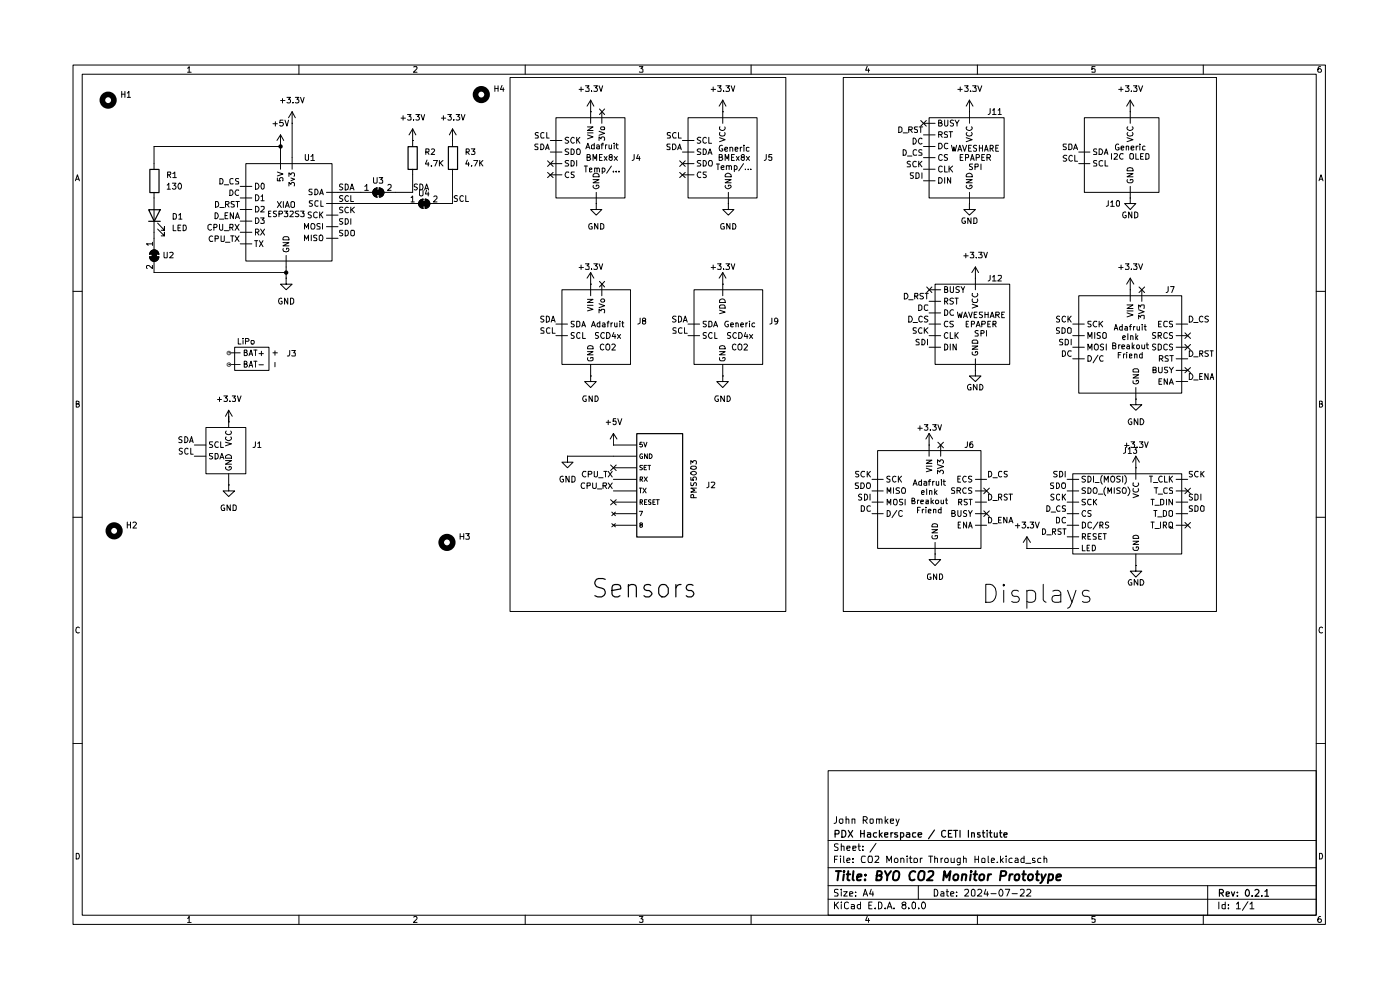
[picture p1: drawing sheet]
<svg xmlns="http://www.w3.org/2000/svg" width="297mm" height="210mm" viewBox="0 0 297 210" stroke-linecap="round" stroke-linejoin="round" font-family="sans-serif">
<g fill="none" stroke="#000" stroke-width=".21">
<path d="M15.5 13.8h265.7v182.3h-265.7zM17.4 15.7h261.8v178.4h-261.8zM25.8 19.4v1.3M25.8 20h.7M26.5 19.4v1.3M27 19.7l.3-.3v1.3M39.8 14.5l.3-.4v1.2M39.8 15.3h.8M63.4 13.8v1.9M87.8 14.2l.6-.1 .1 .4-.8 .8h.8M105 18.2v1.2M105 18.8h.7"/>
<path d="M105.7 18.2v1.2M106.5 18.1l-.3 .9h.7M106.8 18.6v.8M108.2 16.4h58.5v113.3h-58.5zM111.4 13.8v1.9M122.8 19h1M123.3 18.5v.9M124.2 18.2h.8l-.5 .4 .5 .2v.5h-.8M125.5 19.3v.1M126 18.2h.7l-.4 .4 .4 .3v.4h-.7M127.1 18.2l.4 1.2 .3-1.2M135.6 14.1h.8l-.4 .5 .4 .1v.5h-.8"/>
<path d="M150.9 19h.9M151.3 18.5v.9M152.2 18.2h.8l-.4 .4 .4 .3-.1 .5-.7-.1M153.5 19.3v.1M154 18.2h.8l-.5 .4 .5 .3-.1 .4h-.7M155.1 18.2l.4 1.2 .4-1.2M159.3 13.8v1.9M178.9 16.4h79.2v113.3h-79.2zM184 14.1l-.4 .8h.9M184.2 14.6v.7M203.2 19h.9M203.7 18.5v.9"/>
<path d="M204.6 18.2h.8l-.4 .4 .4 .3-.1 .4h-.7M205.9 19.3v.1M206.3 18.2h.8l-.3 .4 .3 .2v.5h-.8M207.3 13.8v1.9M207.4 18.2l.5 1.2 .4-1.2M232.3 14.1h-.7v.6l.2-.1 .5 .1-.1 .6-.6-.1M237.3 19h.9M237.8 18.5v.9M238.8 18.2h.7l-.4 .4 .4 .3-.1 .4h-.6M240 19.3v.1M240.5 18.2h.7l-.4 .4 .4 .3-.1 .5-.6-.1M241.6 18.2l.4 1.2 .4-1.2"/>
<path d="M255.3 13.8v1.9M280.2 14.1l-.5 .1a.94 .94 0 0 0 0 1.1h.5l.1-.1v-.4l-.2-.2h-.3l-.2 .2M16 38.4l.4-1.3 .4 1.3M16.2 38h.6M27 20.7h.7M35.5 39.3l.3-.4v1.2M35.6 37.1l.5-.1v-.5h-.5v1.2M35.8 37.1l.4 .6M36.6 38.9h.7l-.4 .5 .4 .1v.5l-.6 .1-.1-.1M36.7 36.8l.4-.3v1.2M36.7 37.7h.7M37.9 38.9a.61 .61 0 0 1 .7 .5 .61 .61 0 0 1-.4 .7 .71 .71 0 0 1-.3-1.2z"/>
<path d="M46.6 37.8a.66 .66 0 0 1 .7 .5 .66 .66 0 0 1-.2 .7h-.5zM47.6 39.2h.9M49.4 37.9a.45 .45 0 0 0-.6 .2v.7l.1 .2 .5-.1M50.6 37.9l-.4-.1-.2 .3v.3l.6 .2v.3l-.6 .1M51 39.5h2.4M52.2 34.7h18.2v20.7h-18.2zM54.2 38.9a.65 .65 0 0 1 .7 .6 .65 .65 0 0 1-.7 .6zM55.6 38.9l.4 .2v.8l-.2 .2a.75 .75 0 0 1-.2-1.2zM57.9 26.2h.9M58.4 25.8v1M58.8 37.8v.6h.6l-.1-.5 .2-.2h.4l.1 .1-.1 .6M58.8 36.5l1.2 .4-1.2 .4"/>
<path d="M59.5 31.1h.1M59.5 28.6l-.7 1.2M59.5 28.6v7.3M59.5 28.6l.7 1.2M59.5 31.1h-26.8v4.8M59.5 21.3h.9M59.9 20.9v.9M60 25.5h-.6l-.1 .6 .6-.1 .2 .2v.3l-.2 .3h-.4l-.2-.2M60.4 25.5l.5 1.3 .3-1.3M60.9 20.7h.7l-.4 .4 .3 .1v.6h-.6M61.3 39.5v-.8l.4 .4 .3-.4 .4 .1v.7M61.3 37.4v-.7l.4 .4 .1-.4h.6v.7"/>
<path d="M61.7 37.8l.8 .2-.8 .4M62 26.2h.1M62 23.7l-.8 1.3M62 23.7v12.2M62 23.7l.7 1.3M62.1 21.8h.1M62.7 20.7h.7l-.4 .4 .3 .1v.6h-.6M63.8 20.7l.4 1.1 .3-1.1M64.8 32.8v1l.2 .2 .4-.1v-1.1M66 33.2l.4-.4v1.2M66 34h.7M72.7 39.1l-.5-.1-.2 .2v.3l.7 .5-.2 .3-.5-.1"/>
<path d="M73.2 39a.64 .64 0 0 1 .7 .7 .64 .64 0 0 1-.7 .6zM74.4 40h.5M77.4 39.5l.4-.4v1.3M79.2 37.7v1l.2 .2h.4l.2-.2v-1M79.9 39.8v1.9M80 39.9a.97 .97 0 0 0-.9 .9 .97 .97 0 0 0 .9 1M80.4 37.7h.8l-.4 .4 .4 .3-.1 .5-.7-.1M80.4 39.8v1.9M80.5 39.9a.97 .97 0 0 1 .9 .9 .97 .97 0 0 1-.9 1M82.3 39.3l.2-.2 .4 .1 .1 .5-.8 .7h.8M85.1 25.1h.9M85.5 24.6v.9"/>
<path d="M86.4 24.3h.8l-.4 .4 .4 .2v.5h-.8M87.5 29.8h.1M87.5 35.9v4.9h-6.1M87.5 27.3v3.8M87.5 27.3l-.7 1.3M87.5 27.3l.7 1.3M87.7 25.4v.1M88.2 24.3h.8l-.4 .4 .4 .3-.1 .4h-.7M88.6 39.1l-.5-.1-.2 .2v.3l.7 .5-.3 .3-.4-.1M89.1 39a.64 .64 0 0 1 .6 .7 .64 .64 0 0 1-.6 .6zM89.3 24.3l.4 1.2 .4-1.2M90.3 40h.5"/>
<path d="M90.3 32.3h.5l.2-.2v-.4l-.7-.1v1.2M90.6 33.9l-.3 .9h.7M90.7 32.3l.3 .5M90.8 34.5v.7M91.5 35.1v.1M91.5 31.7l.4-.1 .3 .3-.8 .9h.8M91.9 34h.9l-.5 1.2M93.2 34v1.2M93.4 34.5l.6 .7M93.6 25.1h1M94 34l-.8 .7M94.1 24.6v.9"/>
<path d="M95 24.3h.8l-.5 .4 .4 .1v.6h-.7M96 29.8h.1M96 35.9v7.3h-4.8M96 27.3v3.8M96 27.3l-.7 1.3M96 27.3l.8 1.3M96.3 25.4v.1M96.8 24.3h.7l-.4 .4 .4 .3-.1 .4h-.6M97.9 24.3l.3 1.2 .4-1.2M98.9 32.3l.6-.1v-.5l-.6-.1v1.2M99.1 33.9l-.3 .9h.8M99.1 32.3l.5 .5"/>
<path d="M99.4 34.5v.7M100 31.6h.8l-.5 .5 .5 .2v.3l-.2 .2-.6-.1M100.1 35.1v.1M100.5 34h.8l-.5 1.2M101.8 34v1.2M101.9 34.5l.5 .7M102.4 34l-.6 .7M114.1 30.6h-.5l-.1 .1 .2 .5 .4 .1v.4h-.6M114.2 28.2h-.6v.4a.47 .47 0 0 1 .5 .2 .47 .47 0 0 1 0 .5h-.6M114.7 30.6h.4a.66 .66 0 0 1 .3 .7 .66 .66 0 0 1-.7 .4zM115.4 28.2a.45 .45 0 0 0-.7 .2v.6l.2 .3 .5-.1M115.7 31.7l.5-1.1 .3 1.1"/>
<path d="M115.8 31.4h.6M116 28.1v1.2h.5M116.2 36.6l1.1 1.1M116.2 34.1l1.1 1.2M116.8 32.3h2.4M116.8 34.7h2.4M116.8 29.8h2.4M116.8 37.1h2.4M117.3 36.6l-1.1 1.1M117.3 34.1l-1.1 1.2M117.9 25h14.7v17h-14.7zM120.6 29.2l-.5-.1-.2 .3 .1 .2 .6 .5-.2 .3-.5-.1"/>
<path d="M120.6 31.7h-.6v.4l.5 .2 .1 .3-.1 .2h-.6M120.6 34.1h-.6l-.1 .3 .2 .2h.3l.2 .4-.1 .2h-.6M120.6 36.6l-.5-.1a.61 .61 0 0 0-.2 .8 .61 .61 0 0 0 .7 .3M121.2 31.6a.66 .66 0 0 1 .6 .4 .66 .66 0 0 1-.2 .8h-.4zM121.2 34a.66 .66 0 0 1 .6 .5 .66 .66 0 0 1-.2 .7h-.4zM121.8 29.3l-.2-.2a.65 .65 0 0 0-.5 .7 .65 .65 0 0 0 .5 .6l.2-.2M121.8 36.5h-.6v.5l.5 .2 .1 .2-.2 .3-.4-.1M122.3 31.7l.5-.1a.86 .86 0 0 1 .1 1.2h-.4l-.2-.2zM122.3 29.1v1.3M122.3 34v1.2M122.5 29.6l.5 .8M123 29.1l-.7 .8"/>
<path d="M123.9 35.2h.7M124.3 31.6l.4-1.2 .4 1.2M124.3 35.2v1.3M124.4 31.2h.6M124.5 33.4h.6v-.6h-.6v1.2h.5l.3-.4-.3-.2M124.6 28.6l1.2 .4-1.2 .5M124.6 26.9h1.2l-1.2 .8h1.2M124.6 28.2h1.2M125 36.1l.6-.2v-.2h-.6v.7h.6M125.3 23.7h.1M125.3 21.2v5M125.3 21.2l-.8 1.3"/>
<path d="M125.3 21.2l.7 1.3M125.8 34v-1.2l.4 .9 .4-.9v1.2M125.8 38.1h1.3l-1.3 .7h1.3M125.9 39.4l-.1 .1a.64 .64 0 0 0 .6 .5 .64 .64 0 0 0 .7-.5l-.2-.2h-.4v.2M125.9 37a.67 .67 0 0 1 .8-.2 .67 .67 0 0 1 .4 .7h-1.3zM126.1 30.8l-.5-.1-.1 .2v.6h.6M126.1 30.4v1.2M126.2 35.7l.3-.1 .2 .2v.7M126.2 35.6v.9M126.6 30.8h.5l.1 .8M126.7 35.8l.1-.2 .4 .2v.7M127.1 29.8v-.8l.4 .5 .1-.4h.6v.7"/>
<path d="M127.1 27.9l1.2 .4-1.2 .4M127.2 31.1l-.6 .1v.3h.6M127.2 33.4h.4M127.2 23.1l1.1 1.2M127.5 30.7h.5M127.6 26.9h.6v.6h-.6l-.2-.2zM127.7 23.7v2.5M127.8 32.8h-.6v1.2h.6M127.8 35.7l.3-.1 .3 .3v.3l-.3 .3-.3-.1M127.8 35.6v1.2M128 30.4h-.2l-.1 .2v1M128.2 33.2l.6 .8"/>
<path d="M128.3 23.1l-1.1 1.2M128.4 30.7v.9M128.8 30.7l-.4 .3M128.8 33.2l-.6 .8M129.2 30.7v.8h.5M129.5 33.4l-.3-.4 .3-.2h.2l.2 .4-.7 .3v.3l.3 .2 .4-.1v-.5h-.2M129.7 30.7v.9M129.7 35.2l-1 1.5M130.1 36.3v.2M130.3 30.4v.1M130.3 30.7v.9M130.3 33.2l.7 .8"/>
<path d="M130.6 30.7h.5M130.7 36.3v.2M130.8 30.4v1l.3 .2M131 33.2l-.7 .8M131.3 36.3v.2M134.5 32.8v.9l-.4 .3M135.4 32.8l-.4 .8h.8M135.6 33.2v.8M142.2 30.6h-.6l-.1 .1 .1 .4 .6 .2v.4h-.7M142.2 28.2h-.6v.3l.6 .5v.3h-.6M142.7 30.6h.5a.66 .66 0 0 1 .2 .8 .66 .66 0 0 1-.7 .3zM143.4 28.2a.61 .61 0 0 0-.7 .3 .61 .61 0 0 0 .2 .8l.5-.1"/>
<path d="M143.8 31.7l.4-1.1 .3 1.1M143.8 31.4h.6M143.9 28.1v1.2h.6M144.2 34.1l1.2 1.2M144.2 36.6l1.2 1.1M144.8 32.3h2.4M144.8 34.7h2.4M144.8 29.8h2.4M144.8 37.1h2.4M145.4 34.1l-1.2 1.2M145.4 36.6l-1.2 1.1M146 25h14.6v17h-14.6z"/>
<path d="M148.7 29.2l-.5-.1-.3 .3 .1 .2 .7 .5-.3 .3-.5-.1M148.7 31.7h-.7v.4l.5 .2 .2 .3-.2 .2h-.6M148.7 34.1h-.7l-.1 .3 .3 .2h.2l.3 .4-.2 .2h-.6M148.7 36.6l-.5-.1a.61 .61 0 0 0-.3 .8 .61 .61 0 0 0 .8 .3M149.2 31.6a.66 .66 0 0 1 .6 .4 .66 .66 0 0 1-.2 .8h-.4zM149.2 34a.66 .66 0 0 1 .6 .5 .66 .66 0 0 1-.2 .7h-.4zM149.9 29.3l-.3-.2a.65 .65 0 0 0-.5 .7 .65 .65 0 0 0 .5 .6l.3-.2M149.9 36.5l-.7 .1v.3l.7 .4-.3 .4-.4-.1M150.2 32.8l.4-1.2 .4 1.2M150.3 32.4h.6M150.4 29.1v1.3h.6M150.4 34.2l.5-.2a.86 .86 0 0 1 .1 1.2h-.5a.82 .82 0 0 1-.1-1z"/>
<path d="M152 34.8h.7M152.3 34.8v1.2M152.6 33.4h.6v-.6h-.6v1.2h.5l.2-.4-.3-.2M152.7 29.2l1.1 .4-1.1 .5M152.7 28.1v.5a.61 .61 0 0 0 .7 .3 .61 .61 0 0 0 .4-.8M152.7 26.9v.5a.61 .61 0 0 0 .7 .2 .61 .61 0 0 0 .4-.7M153 35.6l.6-.1v-.3l-.4-.1-.2 .2 .1 .6h.5M153.2 30.9v-.1a.64 .64 0 0 0-.6 .6 .64 .64 0 0 0 .5 .7l.2-.2v-.3h-.2M153.3 23.7h.1M153.3 21.2v5M153.3 21.2l-.7 1.3M153.3 21.2l.7 1.3"/>
<path d="M153.8 31.7l.5-.1v-.3l-.4-.1-.1 .2v.5l.1 .2 .4-.1M153.8 34v-1.2l.5 .9 .3-.9v1.2M153.8 38.1h1.3l-1.3 .7h1.3M153.9 39.4l-.1 .1a.64 .64 0 0 0 .6 .5 .64 .64 0 0 0 .7-.5l-.2-.2h-.4v.2M153.9 37a.67 .67 0 0 1 .8-.2 .67 .67 0 0 1 .4 .7h-1.3zM154.1 35.3l.2-.2 .4 .2v.7M154.1 35.1v.9M154.7 35.3l.2-.2 .3 .2v.7M154.9 31.3l.4-.1 .1 .2v.7M154.9 31.2v.9M155.2 33.4h.4M155.8 32.8h-.6v1.2h.6"/>
<path d="M155.8 35.2l.3-.1 .3 .3-.1 .5h-.5M155.8 35.1v1.3M156 31.7l.5-.1-.1-.4-.4 .1v.7h.5M156.2 33.2l.6 .8M156.8 33.2l-.6 .8M157.1 31.2v.9M157.4 31.2l-.3 .1v.2M157.5 33.4l-.3-.4 .3-.2h.2l.2 .4-.7 .3v.3l.3 .2 .4-.1v-.5h-.2M157.7 34.7l-1 1.5M157.8 30.8v.2M157.8 31.2v.9M158.2 35.9v.1"/>
<path d="M158.3 33.2l.7 .8M158.7 35.9v.1M158.9 31.3h-.6v.6l.3 .2 .3-.1M159 33.2l-.7 .8M159.3 35.9v.1M162.6 32.8v.9l-.5 .3M163.7 32.8h-.6v.6h.6v.5l-.1 .1h-.4l-.1-.1M190.7 26.9h.4l.2 .3v.7l-.4 .2h-.2zM191.6 31.7a.66 .66 0 0 1 .7 .5 .66 .66 0 0 1-.3 .7h-.4zM191.6 28.2h.9M192.5 33.1h1M192.8 27.5l.7-.1v-.3l-.1-.2h-.6v1.2"/>
<path d="M193.1 34.3l-.4-.1-.3 .3 .3 .3 .4 .2v.3l-.7 .1M193.1 27.5l.4 .6M193.7 29.3a.64 .64 0 0 1 .7 .6 .64 .64 0 0 1-.7 .7zM193.8 36.7h-.7v.4l.7 .4-.3 .3h-.4M194.3 36.7h.5l.2 .2v.7l-.4 .2h-.3zM194.4 34.3l-.3-.1a.67 .67 0 0 0-.5 .5 .67 .67 0 0 0 .3 .7l.5-.1M194.5 31.8l-.4-.1-.4 .4v.6l.2 .2 .6-.1M194.6 26.9h-.5l-.1 .2 .1 .3 .5 .2v.4h-.6M194.9 34.2v1.2M195 26.9h.7M195.1 34.7l.5 .7M195.3 26.9v1.2"/>
<path d="M195.3 25.6l1.2 1.2M195.6 29.5l-.3-.2a.65 .65 0 0 0-.5 .6 .65 .65 0 0 0 .5 .7l.3-.2M195.6 31.8l-.4-.1-.3 .3 .1 .3 .6 .2v.3l-.7 .1M195.6 34.2l-.7 .7M195.6 36.7v1.1M195.9 26.2h2.5M195.9 28.6h2.5M195.9 31.1h2.5M195.9 33.4h2.5M195.9 35.9h2.5M195.9 38.4h2.5M196.5 25.6l-1.2 1.2"/>
<path d="M197.1 25h15.9v17h-15.9zM199.1 26.1h.5l.2-.4-.2-.2h-.5v1.3h.5l.3-.5-.3-.2M199.1 28.5h.6l.2-.1-.1-.4-.7-.1v1.2M199.1 30.4h.5a.66 .66 0 0 1 .3 .8 .66 .66 0 0 1-.8 .4zM199.1 37.7a.66 .66 0 0 1 .8 .4 .66 .66 0 0 1-.3 .8h-.5zM199.5 28.5l.4 .6M199.9 32.9l-.1-.1a.42 .42 0 0 0-.7 .3v.6l.2 .2 .3 .1 .3-.1M199.9 35.4l-.4-.2-.4 .4v.5l.2 .3 .3 .1 .3-.2M200.4 25.5v1.1l.2 .2h.2l.3-.3v-1M200.4 35.2v1.3h.6M200.4 37.7v1.2M201 28l-.4-.1-.3 .3 .1 .2 .6 .3v.3l-.7 .1"/>
<path d="M201 32.8h-.4l-.3 .2 .1 .4 .6 .1v.4l-.3 .1-.4-.1M201.1 30.5l-.5-.1a.61 .61 0 0 0-.3 .8 .61 .61 0 0 0 .8 .3M201.3 27.9h.8M201.3 35.2v1.3M201.5 35.7l.6 .8M201.7 37.7v1.2l-.7-1.2v1.2M201.7 27.9v1.2M201.8 30.8l.4 1.3 .2-.9 .2 .9 .3-1.3M202.1 35.2l-.8 .7M202.3 25.6l-.5-.1-.2 .2 .1 .3 .6 .2v.4l-.2 .2-.5-.1M202.6 25.5l.4 .7 .5-.7M203 26.2v.6"/>
<path d="M203.2 32.1l.4-1.3 .4 1.3M203.3 31.7h.6M203.7 33.4h.4M204.2 30.8l.4 1.3 .5-1.3M204.3 32.8h-.6v1.2h.6M204.8 33.4h.7v-.5l-.2-.1h-.5v1.2M205 38.1h1.2l-1.2 .7h1.2M205 29.2l1.2 .4-1.2 .5M205.1 39.4l-.1 .1a.6 .6 0 0 0 .6 .5 .6 .6 0 0 0 .6-.6l-.5-.1v.2M205.1 37a.66 .66 0 0 1 .8-.2 .66 .66 0 0 1 .3 .7h-1.2zM205.1 28.1l-.1 .3a.65 .65 0 0 0 .6 .5 .65 .65 0 0 0 .6-.5l-.1-.3M205.1 26.9l-.1 .2a.6 .6 0 0 0 .7 .6 .6 .6 0 0 0 .5-.8h-.1"/>
<path d="M205.5 31.4h.4M205.7 23.7h.1M205.7 21.2l-.7 1.3M205.7 21.2v5M205.7 21.2l.7 1.3M205.9 34l.3-1.2 .5 1.2M206 33.7h.6M206.1 30.8h-.6v1.3h.6M206.3 34.8h-.6v.5l.5 .2 .1 .2-.2 .3-.4-.1M206.8 35.4l.7-.1v-.4l-.7-.1v1.2M207.1 33.4h.7v-.5l-.7-.1v1.2M207.2 30.9l-.4-.1-.3 .3 .1 .2 .6 .3v.3l-.2 .2-.5-.1"/>
<path d="M207.8 31.4h.6M207.8 30.8v1.3M208.1 34.8v1.2M208.3 33.4h.4M208.4 30.8v1.3M208.9 32.1l.3-1.3 .4 1.3M208.9 32.8h-.6v1.2h.6M209 31.7h.5M209.4 33.4h.7v-.4l-.2-.2h-.5v1.2M209.7 33.4l.4 .6M210.1 31.5l.5-.1v-.5l-.5-.1v1.3M210.1 23v1l-.5 .3"/>
<path d="M210.3 31.5l.4 .6M210.6 23.4h.1l.2-.4v1.3M210.6 24.3h.7M211.2 31.4h.5M211.7 23.4l.4-.4v1.3M211.7 24.3h.7M211.8 30.8h-.6v1.3h.6M226.2 30.6h-.7v.4l.7 .4-.2 .3h-.5M226.3 33l-.5-.1-.3 .3 .2 .3 .6 .4-.2 .3-.6-.1M226.7 30.6h.5l.2 .2v.7l-.3 .2h-.4zM227.5 33.1l-.1-.1a.61 .61 0 0 0-.7 .3 .61 .61 0 0 0 .1 .7l.4 .2 .3-.2M227.8 31.7l.4-1.1 .4 1.1"/>
<path d="M227.9 31.4h.6M228 32.9v1.3h.6M228.9 32.3h2.3M228.9 34.7h2.3M230 25h15.9v15.8h-15.9zM232.7 31.7l-.5-.1-.2 .2 .1 .3 .6 .2v.4l-.7 .1M232.7 34.1l-.5-.1-.2 .3 .1 .2 .6 .3v.3l-.7 .1M233.2 31.6a.66 .66 0 0 1 .7 .4 .66 .66 0 0 1-.2 .8h-.5zM233.9 34.1l-.3-.1-.4 .3v.7l.2 .2 .5-.1M234.3 32.8l.4-1.2 .3 1.2M234.4 32.4h.5M234.4 34v1.2h.6"/>
<path d="M235.8 32.6v1.2M236.4 32.7l.5-.1 .2 .3-.8 .9h.8M237.3 30.6h-.3l-.4 .3v.6l.2 .2h.6v-.4h-.3M237.8 31.4l.6-.1-.2-.3-.4 .2v.5l.2 .1 .3-.1M238.2 32.7l-.5-.1a.61 .61 0 0 0-.2 .8 .61 .61 0 0 0 .7 .3M238.9 31.2l.2-.2 .3 .1v.7M238.9 31v.8M239.1 36.8h1.3l-1.3 .7h1.3M239.1 29.2l1.3 .4-1.3 .5M239.2 38.1l-.1 .3 .3 .4h.6l.4-.4-.1-.3h-.5v.2M239.3 35.6h.9l.2 .6h-1.3zM239.3 28.1l-.2 .3a.65 .65 0 0 0 .6 .5 .65 .65 0 0 0 .7-.5l-.2-.3"/>
<path d="M239.3 26.9l-.2 .2a.64 .64 0 0 0 .6 .6 .64 .64 0 0 0 .7-.6l-.2-.2M239.7 32.8l.2-.2h.4l.2 .2v.8l-.3 .2-.5-.2zM239.8 23.7h.1M239.8 21.2l-.8 1.3M239.8 21.2v5M239.8 39.5v2.5M239.8 21.2l.7 1.3M239.9 31.4l.6-.1v-.2l-.4-.1-.2 .2v.5l.2 .1 .4-.1M241 32.6v1.2h.6M241 31v.8M241.5 31l-.5 .2M241.8 30.6v.1"/>
<path d="M241.8 31v.8M242 33.2h.4M242.6 32.6h-.6v1.2h.6M242.9 31.1l-.3-.1-.2 .2v.5h.5M243.1 32.6h.5l.2 .2v.7l-.5 .3h-.2zM279.8 38.4l.4-1.3 .5 1.3M279.9 38h.6M31.7 54a.97 .97 0 0 1 1-1 .97 .97 0 0 1 1 1M31.7 54.5a.97 .97 0 0 0 1 1 .97 .97 0 0 0 1-1M31.7 53.9h2M31.7 54.4h2M32.3 53.7h.9v1h-.9z"/>
<path d="M32.3 51.7h-1.2l.3 .4M32.3 56.3v.7l-.7-.7h-.4l-.1 .2v.3l.1 .2M32.3 51.4v.7M32.7 40.8v12.1M32.7 55.4v2.4h28M33.4 48.6l1.5 1.4v-.7v.7h-.7M33.4 47.3l1.5 1.5v-.7v.7h-.7M34.8 53.5l.1 1.2 .6-.1v-1.1M35.5 40.1h.6M36 53.6l.5-.1 .2 .3-.7 .9h.7M36.7 47.7v1.2h.6M36.7 45.3h.4l.3 .2v.7l-.1 .3h-.6z"/>
<path d="M37.8 48.3h.4M37.9 45.6l.4-.3v1.2M37.9 46.5h.7M38.4 47.7h-.6v1.2h.6M38.9 47.7h.4a.66 .66 0 0 1 .2 .8 .66 .66 0 0 1-.6 .4zM44.9 47.7l-.4-.1-.4 .3v.6l.3 .3h.2l.3-.1M45.1 50.1a.61 .61 0 0 0-.7 .3 .61 .61 0 0 0 .2 .8l.5-.1M45.4 48.3l.6-.1v-.5l-.6-.1v1.2M45.6 50.6h.6l.1-.5-.7-.1v1.2M45.6 45.1a.64 .64 0 0 1 .7 .7 .64 .64 0 0 1-.7 .6zM45.7 42.8h.4a.66 .66 0 0 1 .3 .7 .66 .66 0 0 1-.7 .4zM46.6 47.6v1l.2 .2 .4-.1v-1.1"/>
<path d="M46.6 46.5h.9M46.6 44h1M46.9 50l.1 1.2h.5l.1-1.2M47.6 48.9h.9M47.7 45.7h.5M47.8 43.3h.7l.1-.4-.2-.1h-.6v1.1M47.8 51.4h1M48.2 43.3l.4 .6M48.3 45.1h-.6v1.3h.6M48.8 40.3h.4a.66 .66 0 0 1 .2 .7 .66 .66 0 0 1-.6 .5zM48.8 48.3h.5l.1-.2v-.4l-.6-.1v1.2M48.9 50h.7"/>
<path d="M49.1 48.3l.3 .5M49.3 50v1.2M49.5 45.1v1.3l-.7-1.3v1.3M49.7 42.8h-.6l-.1 .1 .1 .4 .6 .1v.5h-.7M49.9 47.6l.8 1.2M49.9 50l.8 1.2M50 46.4l.4-1.3 .4 1.3M50 42.8h.8M50 46.1h.6M50.4 42.8v1.1M50.6 40.4l-.5-.1a.61 .61 0 0 0-.2 .8 .61 .61 0 0 0 .7 .3M50.7 47.6l-.8 1.2"/>
<path d="M50.7 50l-.8 1.2M51 42h2.4M51 44.4h2.4M51 46.9h2.4M51 51.7h2.4M51 49.3h2.4M54 51.1h.7M54.2 41.3a.65 .65 0 0 1 .7 .6 .65 .65 0 0 1-.7 .7zM54.2 43.8a.66 .66 0 0 1 .7 .4 .66 .66 0 0 1-.2 .8h-.5zM54.2 46.2h.5a.66 .66 0 0 1 .2 .8 .66 .66 0 0 1-.7 .4zM54.2 49.3l.7-.1v-.4l-.2-.2h-.5v1.3M54.4 51.1v1.2"/>
<path d="M54.5 49.3l.4 .6M55 51.1l.8 1.2M55.3 46.2h.7l-.4 .4 .4 .2v.5h-.7M55.3 48.6l.8 1.3M55.4 41.7l.3-.4v1.3M55.4 43.9h.6v.4l-.7 .7h.7M55.4 42.6h.6M55.8 51.1l-.8 1.2M56.1 48.6l-.8 1.3M57 45.3h.3M57.5 44.8h-.5v1.2h.5M58.7 44.8h-.6v.5l.5 .2 .1 .2-.3 .3-.4-.1"/>
<path d="M58.8 42.8l.9 1.2M59.2 45.4l.7-.1v-.3l-.1-.2h-.6v1.2M59.7 42.8l-.9 1.2M60 51.5h1.3l-1.3 .7h1.3M60.1 52.7l-.1 .1a.64 .64 0 0 0 .6 .6 .64 .64 0 0 0 .7-.5l-.2-.2h-.3v.2M60.1 50.4l.3-.2h.6a.52 .52 0 0 1 .3 .7h-1.3zM60.1 42.8v1.2M60.3 44.8h.7l-.4 .4 .4 .1v.6h-.7M60.5 44l.5-1.2 .4 1.2M60.6 43.7h.6M60.7 59v1.3h1.3l-1.3 1.2-1.2-1.2h1.2M60.7 59h.1"/>
<path d="M60.7 54.2v4.8M61.5 44.9l.6-.1 .1 .3-.7 .9h.7M61.7 42.9l.3-.1 .5 .1v1l-.3 .1-.5-.1zM63.4 44.8h-.6l-.1 .2 .1 .3 .5 .2v.4h-.6M63.8 44.8h.7l-.3 .4 .3 .1v.6h-.7M64.6 51.1v-1.2l.4 .8 .4-.8v1.2M64.6 48.6v-1.2l.4 .9 .4-.9v1.2M66 45h-.4l-.2 .2v.3l.6 .2v.4l-.1 .1-.5-.1M66 49.9v1.2M66.2 47.4l.5 .2a.74 .74 0 0 1-.2 1h-.4a.86 .86 0 0 1 .1-1.2zM66.2 40.1h-.5l-.2 .3 .3 .3 .4 .2v.3h-.7M66.3 42.6h-.6v.5l.5 .2 .1 .2-.3 .3-.4-.1"/>
<path d="M66.8 40.1h.4a.66 .66 0 0 1 .3 .8 .66 .66 0 0 1-.7 .4zM67.2 50h-.7l.1 .4a.47 .47 0 0 1 .5 .2 .47 .47 0 0 1 0 .5h-.6M67.3 45.1l-.3-.1-.5 .3 .1 .8 .4 .1 .3-.1M67.5 42.7l-.5-.1-.2 .2v.7a.45 .45 0 0 0 .7 .2M67.7 50l.5-.1a.86 .86 0 0 1 .1 1.2h-.4l-.2-.2zM67.8 41.3l.4-1.2 .4 1.2M67.8 45v1.2M67.9 47.5l-.4-.1-.3 .3 .1 .2 .6 .3v.3l-.7 .1M67.9 41h.6M68 45.5l.5 .7M68.1 42.6v1.2h.5M68.4 47.4v1.2"/>
<path d="M68.5 45l-.7 .7M69.3 40.8h9.7M69.3 50.5h2.4M69.3 48.1h2.4M69.3 43.2h19.4M69.3 45.6h2.4M72.7 41.6l-.5-.1-.2 .2v.3l.7 .3-.2 .5-.5-.1M72.7 46.4l-.7 .1v.3l.7 .4-.2 .4-.5-.1M72.7 44h-.7v.4l.7 .4-.1 .3h-.6M72.7 48.8h-.6l-.1 .5a.57 .57 0 0 1 .6 .7h-.6M73.2 46.4h.5a.66 .66 0 0 1 .2 .7 .66 .66 0 0 1-.7 .5zM73.2 48.8h.5a.66 .66 0 0 1 .2 .8 .66 .66 0 0 1-.7 .4z"/>
<path d="M73.9 41.7l-.2-.2a.65 .65 0 0 0-.6 .6 .65 .65 0 0 0 .6 .7l.2-.2M73.9 44a.61 .61 0 0 0-.8 .3 .61 .61 0 0 0 .3 .8l.5-.1M74.2 40.3l.5-1.3 .4 1.3M74.4 41.5v1.3h.6M74.4 49l.2-.2h.4l.2 .2v.9l-.3 .1-.5-.1zM74.4 43.9v1.2M74.4 46.4v1.2M74.6 44.4l.6 .7M75.2 43.9l-.8 .7M77.4 40.4h.7M79.8 40.3h.9v.9h-.9zM87.2 41.9l.3-.3v1.2"/>
<path d="M87.2 42.8h.7M89 40.4v.9l.2 .3h.3l.2-.3v-.9M89.5 42.8h.9v.9h-.9zM89.7 42.2v2M89.8 42.2a.97 .97 0 0 0-1 1 .97 .97 0 0 0 1 1M90.1 40.3l.4-1.3 .4 1.3M90.2 42.2v2M90.2 42.2a.97 .97 0 0 1 1 1 .97 .97 0 0 1-1 1M90.5 40.3l-.2 .8h.7M90.8 40.7v.9M92 41.7l.2-.1h.3l.2 .1v.4l-.8 .7h.8M97 41.6l-.4-.1-.3 .2 .1 .3 .6 .2v.4l-.1 .2-.6-.1"/>
<path d="M98.3 41.7l-.3-.2a.65 .65 0 0 0-.5 .6 .65 .65 0 0 0 .5 .7l.3-.2M98.8 41.5v1.3h.6M122.8 56.7h1M123.3 56.2v.9M124.2 56h.8l-.5 .4 .5 .2v.5h-.8M125.3 57.8v4.9M125.3 57.8l-.8 1.2M125.3 57.8l.7 1.2M125.5 57.1h.1M125.6 47.5l-.1-.1a.66 .66 0 0 0-.6 .5 .66 .66 0 0 0 .2 .7l.5-.1v-.4h-.2M126 56h.7l-.4 .4 .4 .2v.5h-.7M126.5 43.2v1.2h1.2l-1.2 1.2-1.2-1.2h1.2"/>
<path d="M126.5 43.2h.1M126.5 40.8v2.4M126.8 47.4v1.2l-.6-1.2v1.2M127.1 56l.4 1.1 .3-1.1M127.2 59.7l1.1 1.2M127.4 47.4h.3l.4 .3v.6l-.3 .3h-.4zM128.3 59.7l-1.1 1.2M150.9 56.7h.9M151.3 56.2v.9M152.2 56h.8l-.4 .4 .4 .2-.1 .5h-.7M153.3 57.8v4.9M153.3 57.8l-.7 1.2"/>
<path d="M153.3 57.8l.7 1.2M153.5 57.1h.1M153.6 47.5h-.5l-.2 .2v.6l.2 .3 .6-.1v-.4h-.3M154 56h.8l-.5 .4 .5 .2-.1 .5h-.7M154.5 43.2v1.2h1.2l-1.2 1.2-1.2-1.2h1.2M154.5 43.2h.1M154.5 40.8v2.4M154.9 47.4v1.2l-.7-1.2v1.2M155.1 56l.4 1.1 .4-1.1M155.4 47.4a.66 .66 0 0 1 .7 .4 .66 .66 0 0 1-.2 .8h-.5zM204.5 54.3h.9M204.7 46.2h-.4a.61 .61 0 0 0-.3 .8 .61 .61 0 0 0 .8 .3v-.4h-.2"/>
<path d="M204.9 53.8v.9M205.7 43.2v1.2h1.2l-1.2 1.2-1.2-1.2h1.2M205.7 43.2h.1M205.7 40.8v2.4M205.8 53.5h.8l-.4 .5h.3v.7l-.7-.1M206 46.2v1.2l-.7-1.2v1.2M206.6 46.2h.5l.2 .3v.7l-.4 .2h-.3zM206.9 59h.1M206.9 56.6v4.9M206.9 56.6l-.7 1.2M206.9 56.6l.7 1.2M207.1 54.6v.1"/>
<path d="M207.6 53.5h.8l-.5 .5 .5 .2v.3l-.2 .2-.6-.1M208.7 53.5l.4 1.2 .4-1.2M210.1 58.4v.9l-.5 .3M210.6 58.8l.3-.4v1.2M210.6 59.6h.7M211.7 58.5l.6-.1 .1 .5-.7 .7h.7M235.1 42.6v1l-.4 .2M235.6 42.9l.4-.3v1.2M235.6 43.8h.8M236.9 42.7l.4-.1 .2 .2v.7l-.3 .3-.3-.1zM237.3 56.7h.9M237.8 56.2v.9"/>
<path d="M238.8 56h.7l-.4 .4 .4 .2-.1 .5h-.6M238.8 45a.64 .64 0 0 0-.6 .6 .64 .64 0 0 0 .5 .6l.2-.1v-.4h-.2M239.8 42v1.2h1.2l-1.2 1.2-1.2-1.2h1.2M239.8 42h.1M239.8 59v4.9M239.8 59l-.8 1.3M239.8 59l.7 1.3M240 57.1h.1M240.1 45v1.2l-.7-1.2v1.2M240.5 56h.7l-.4 .4 .4 .2-.1 .5h-.6M240.7 45h.3l.4 .3v.6l-.4 .3h-.3zM241.6 56l.4 1.1 .4-1.1"/>
<path d="M15.5 61.8h1.9M48.5 74.8h2.5M48.5 77.3h2.5M49.8 73.7h7.3v4.9h-7.3zM50.5 71.8v1.2h.6M51.6 71.8v.1M51.6 72.2v.8M51.8 77.2h.5v-.5l-.5-.1v1.3h.4l.3-.4-.3-.3M51.8 74.8h.5v-.6h-.5v1.2h.4l.3-.4-.3-.2M52.1 72.4h.6l.1-.2-.1-.3-.6-.1v1.2M52.8 77.9l.5-1.3 .3 1.3M52.8 75.4l.5-1.2 .3 1.2"/>
<path d="M52.9 77.6h.6M52.9 75.1h.6M53.3 72.2h.5l.1 .2-.1 .6h-.5zM53.8 76.6h.7M53.8 74.2h.7M54.2 74.2v1.2M54.2 76.6v1.3M54.9 77.4h1M54.9 75h1M55.5 74.5v.9M57.9 74.8h.9M58.3 74.4v1"/>
<path d="M58.3 76.9v.9M59.8 63.3l-.1-.1a.6 .6 0 0 0-.6 .7 .6 .6 0 0 0 .7 .5l.1-.5h-.3M61 63.2v1.3l-.6-1.3v1.3M61.5 74.3v.9l-.2 .3h-.3M61.6 63.2h.4l.3 .4v.6l-.3 .3h-.4zM61.9 74.3h.8l-.4 .5 .4 .1v.5h-.8M115.4 69.6h-.6a.57 .57 0 0 0 .6 .7l-.1 .4h-.6M115.4 67.1h-.5l-.2 .1v.4l.7 .4-.3 .3-.4-.1M115.9 67.1a.64 .64 0 0 1 .7 .6 .64 .64 0 0 1-.7 .6zM116.7 69.6l-.3-.1a.67 .67 0 0 0-.5 .5 .67 .67 0 0 0 .3 .7l.5-.1M116.9 68.3l.4-1.2 .5 1.2M117.1 68h.5"/>
<path d="M117.2 69.5v1.2h.6M117.9 68.7h2.5M117.9 71.2h2.5M119.2 61.5h14.6v15.8h-14.6zM121.8 70.6h-.6v.5l.5 .2 .1 .2-.2 .3-.4-.1M121.8 68.2h-.6a.47 .47 0 0 0 .1 .4 .47 .47 0 0 0 .4 .2v.5h-.5M122.3 68.2h.5l.2 .2v.7l-.3 .2h-.4zM123 70.7v-.1a.42 .42 0 0 0-.7 .3l.1 .7 .3 .2 .3-.2M123.4 69.3l.4-1.1 .4 1.1M123.5 69h.6M123.6 70.5v1.3h.6M124.6 65.2l1.2 .4-1.2 .4"/>
<path d="M124.6 63.5h1.2l-1.2 .7h1.2M124.6 74.6h1.2l-1.2 .7h1.2M124.6 64.8h1.2M124.7 75.9a.45 .45 0 0 0 .2 .6h.7l.2-.1v-.5h-.5v.1M124.8 73.4h.8l.2 .2v.4h-1.2zM125.3 79.8v1.1h1.2l-1.2 1.3-1.3-1.3h1.3M125.3 79.8h.1M125.3 60.3h.1M125.3 77.3v2.5M125.5 69.3l.4-1.1 .4 1.1M125.6 69h.6M127 70.6l-.5-.1-.2 .2v.3l.7 .5-.3 .3-.4-.1"/>
<path d="M127.1 66.4v-.8l.4 .4 .1-.4h.6v.8M127.1 64.4l1.2 .5-1.2 .4M127.3 68.6l-.4-.1-.2 .2v.6h.6M127.3 68.2v1.1M127.4 63.7l.3-.3h.3l.3 .4-.3 .3h-.3zM127.7 60.3v2.4M127.8 68.6h.5l.1 .7M128.1 73.1l-.3-.1a.65 .65 0 0 0-.5 .6 .65 .65 0 0 0 .5 .6l.3-.1M128.2 70.7v-.1a.54 .54 0 0 0-.6 .1 .54 .54 0 0 0-.2 .6l.4 .5 .4-.2M128.4 68.8l-.6 .1v.2l.1 .2h.5M128.6 73.1l.5-.1a.86 .86 0 0 1 0 1.2 .46 .46 0 0 1-.6-.4zM128.7 70.5a.65 .65 0 0 1 .8 .7 .65 .65 0 0 1-.8 .6z"/>
<path d="M128.8 68.5h.4M129.2 68.2l-.3 .1v1M129.6 68.5v.8M129.8 73.1l.2-.1h.3l.3 .2-.8 1h.8M130 68.5l-.4 .2M130.2 70.5l-.3 .9h.7M130.4 68.5v.7l.2 .1h.3M130.5 70.9v.9M130.9 68.5v.8M131 70.9l.7 .9M131.5 68.2h.1M131.5 68.5v.8"/>
<path d="M131.7 70.9l-.7 .9M131.9 68.5h.4M132.1 68.2v1.1h.2M135.8 67.5v.9l-.5 .3M136.5 68.1l-.2-.5 .2-.1 .4 .1v.4l-.6 .2v.5h.2h.4l.1-.2-.1-.4h-.2M143.4 67.1h-.5l-.2 .2v.3l.7 .4-.2 .3-.5-.1M143.4 69.6l-.4-.1-.3 .3 .1 .2 .6 .3v.3l-.7 .1M143.9 67.1a.64 .64 0 0 1 .7 .6 .64 .64 0 0 1-.7 .6zM144.7 69.6l-.3-.1-.5 .3v.6l.3 .3 .5-.1M144.9 68.3l.5-1.2 .4 1.2M145.1 68h.5M145.2 69.5v1.2h.6"/>
<path d="M146 68.7h2.4M146 71.2h2.4M147.2 61.5h14.6v15.8h-14.6zM149.9 70.6l-.5-.1-.2 .2v.3l.7 .5-.3 .3-.4-.1M149.9 68.2h-.7v.4l.7 .4-.3 .3h-.4M150.4 68.2h.5l.1 .2v.7l-.3 .2h-.3zM151 70.7v-.1a.54 .54 0 0 0-.6 .1 .54 .54 0 0 0-.1 .6l.4 .5 .3-.2M151.4 69.3l.4-1.1 .4 1.1M151.6 69h.5M151.6 70.5v1.3h.5M152.7 75.9v.5l.2 .1h.7a.45 .45 0 0 0 .2-.6h-.5v.1M152.7 74.6h1.1l-1.1 .7h1.1"/>
<path d="M152.7 73.6a.66 .66 0 0 1 .7-.3 .66 .66 0 0 1 .4 .7h-1.1zM152.7 65.8l1.1 .4-1.1 .3M152.7 64.9l.2-.2h.7l.2 .7h-1.1zM152.7 63.7a.66 .66 0 0 1 .7-.3 .66 .66 0 0 1 .4 .8h-1.1zM153.3 79.8v1.1h1.2l-1.2 1.3-1.2-1.3h1.2M153.3 79.8h.1M153.3 60.3h.1M153.3 77.3v2.5M154.5 68.2h-.5a.61 .61 0 0 0-.2 .7 .61 .61 0 0 0 .7 .4v-.5h-.2M155 68.9l.6-.1-.2-.3-.4 .1v.7h.5M155 70.6l-.5-.1-.2 .2v.3l.7 .5-.2 .3-.5-.1M156.1 73.1l-.2-.1a.65 .65 0 0 0-.6 .6 .65 .65 0 0 0 .6 .6l.2-.1"/>
<path d="M156.1 68.7l.2-.2 .2 .1 .1 .7M156.1 68.5v.8M156.2 70.7l-.2-.2a.6 .6 0 0 0-.5 .7 .6 .6 0 0 0 .6 .5l.1-.1M156.6 73.1l.3-.1 .4 .1 .1 .7-.3 .4-.5-.1zM156.7 70.5a.65 .65 0 0 1 .8 .7 .65 .65 0 0 1-.8 .6zM157.1 68.9l.6-.1-.1-.3-.4 .1-.1 .6 .2 .1h.3M157.8 73.1l.2-.1h.3l.3 .2-.8 1h.8M158.2 70.5l-.3 .9h.8M158.2 68.5v.8M158.5 70.9v.9M158.6 68.5l-.4 .2M159 68.2h.1"/>
<path d="M159 68.5v.8M159 70.9l.7 .9M159.7 70.9l-.7 .9M160.1 68.6l-.3-.1-.3 .2 .1 .6h.5M163.7 67.5v1.1l-.4 .1M165 68.1l-.2 .1h-.5v-.6l.5-.1a.87 .87 0 0 1-.1 1.2h-.3M191.9 62.2h.5a.66 .66 0 0 1 .2 .8 .66 .66 0 0 1-.7 .4zM192.8 67.1a.65 .65 0 0 1 .8 .6 .65 .65 0 0 1-.8 .6zM192.8 63.6h.9M193.7 68.4h.9M194.1 62.8h.5v-.6h-.5v1.2M194.3 62.8l.4 .6"/>
<path d="M194.4 69.6h-.7v.4l.7 .4-.2 .3h-.5M194.9 64.7h.4l.3 .2v.6l-.4 .4h-.3zM195 72h-.4l-.3 .2 .3 .4 .4 .1v.4h-.7M195.6 69.6l-.3-.1a.67 .67 0 0 0-.5 .5 .67 .67 0 0 0 .3 .7l.5-.1M195.6 72a.66 .66 0 0 1 .6 .4 .66 .66 0 0 1-.2 .7h-.4zM195.7 67.2l-.3-.1a.65 .65 0 0 0-.5 .6 .65 .65 0 0 0 .5 .6l.3-.1M195.9 62.2h-.6l-.1 .2 .2 .4h.3l.2 .3-.1 .2h-.6M196.1 69.5v1.2M196.3 70l.5 .7M196.3 62.2h.6M196.6 62.2v1.2M196.6 60.9l1.1 1.2"/>
<path d="M196.8 72v1.1M196.8 67.1h-.5l-.2 .2 .1 .3 .6 .4-.2 .3-.5-.1M196.8 64.8l-.5-.1-.2 .2 .1 .8 .2 .2 .4-.1M196.8 69.5l-.7 .7M197.1 73.7h2.5M197.1 68.7h2.5M197.1 71.2h2.5M197.1 61.5h2.5M197.1 63.9h2.5M197.1 66.4h2.5M197.7 60.9l-1.1 1.2M198.4 60.3h15.8v17h-15.8z"/>
<path d="M200.4 61.4h.5l.1-.4-.6-.2v1.3h.4l.3-.5-.4-.2M200.4 63.9l.6-.1v-.5l-.6-.1v1.3M200.4 65.7a.66 .66 0 0 1 .7 .4 .66 .66 0 0 1-.3 .8h-.4zM200.4 73a.64 .64 0 0 1 .7 .6 .64 .64 0 0 1-.7 .6zM200.7 63.9l.4 .6M201.1 68.2h-.5a.61 .61 0 0 0-.3 .7 .61 .61 0 0 0 .8 .4M201.1 70.7l-.1-.1a.61 .61 0 0 0-.7 .3 .61 .61 0 0 0 .1 .7l.3 .2 .4-.2M201.6 60.8v1l.2 .3 .5-.2v-1.1M201.6 70.5v1.3h.6M201.6 73v1.2M202.3 63.3l-.5-.1-.3 .3 .1 .3 .5 .1 .2 .4-.3 .2-.5-.1M202.3 65.8a.61 .61 0 0 0-.8 .3 .61 .61 0 0 0 .3 .8l.5-.1"/>
<path d="M202.3 68.2h-.6l-.2 .1 .3 .4h.2l.3 .3-.1 .3h-.7M202.6 63.2h.7M202.6 70.5v1.3M202.8 71.1l.5 .7M202.9 73v1.2l-.7-1.2v1.2M202.9 63.2v1.3M203.1 66.2l.3 1.2 .2-.9 .3 .9 .2-1.2M203.3 70.5l-.7 .8M203.5 60.9l-.5-.1-.2 .2 .1 .4 .6 .3-.2 .4-.5-.1M203.9 60.8l.4 .7 .3-.7M204.3 61.5v.6M204.4 67.4l.4-1.2 .4 1.2"/>
<path d="M204.6 67.1h.5M205 68.7h.3M205.5 66.2l.4 1.2 .3-1.2M205.5 68.2h-.5v1.1h.5M206.1 68.7h.5l.2-.4-.2-.1h-.5v1.1M206.2 74.7v.4a.61 .61 0 0 0 .8 .3 .61 .61 0 0 0 .3-.8h-.4v.2M206.2 73.4h1.2l-1.2 .7h1.2M206.2 72.3l.3-.2h.7l.2 .4v.3h-1.2zM206.2 64.5l1.2 .4-1.2 .5M206.3 63.4l-.1 .5 .3 .3h.7l.2-.4-.1-.4M206.3 62.2l-.1 .5a.61 .61 0 0 0 .8 .3 .61 .61 0 0 0 .3-.8M206.7 66.7h.4"/>
<path d="M206.9 78.6v1.2h1.2l-1.2 1.1-1.2-1.1h1.2M206.9 78.6h.1M206.9 76.1v2.5M207.1 69.3l.4-1.1 .4 1.1M207.2 69h.6M207.3 66.2h-.6v1.2h.6M207.5 70.2l-.4-.1-.3 .3 .3 .3 .4 .2v.3l-.7 .1M208.1 70.7h.5l.2-.2-.1-.3-.6-.1v1.2M208.3 68.7h.6l.1-.4-.1-.1h-.6v1.1M208.4 66.2h-.5l-.1 .4a.57 .57 0 0 1 .6 .7h-.6M209 66.7h.6M209 66.2v1.2"/>
<path d="M209.3 70.1v1.2M209.5 68.7h.5M209.6 66.2v1.2M210.1 67.4l.4-1.2 .4 1.2M210.1 68.2h-.6v1.1h.6M210.1 67.1h.6M210.6 68.7h.6v-.5h-.6v1.1M210.9 68.7l.4 .6M211.2 66.8l.7-.1 .1-.3-.2-.2h-.6v1.2M211.6 66.8l.4 .6M212.5 66.7h.3M213.1 66.2h-.6v1.2h.6"/>
<path d="M224.8 67.1h-.4l-.3 .2 .1 .3 .6 .2v.4l-.2 .1-.5-.1M224.8 69.6h-.7v.4l.7 .4-.2 .3h-.5M225.3 69.5h.2l.5 .3v.6l-.3 .3h-.4zM225.4 74.4h.4a.66 .66 0 0 1 .2 .8 .66 .66 0 0 1-.6 .4zM225.5 72h-.7l.1 .5a.47 .47 0 0 1 .4 .2 .47 .47 0 0 1 .1 .4h-.6M226 72h.3l.3 .2v.7l-.1 .2h-.5zM226.1 67.2l-.3-.1a.65 .65 0 0 0-.5 .6 .65 .65 0 0 0 .5 .6l.3-.1M226.5 69.7l.2-.2 .5 .2v.8l-.1 .2h-.5l-.1-.2zM226.6 67.1v1.2M226.7 67.6l.5 .7M227.2 74.5l-.5-.1a.61 .61 0 0 0-.2 .8 .61 .61 0 0 0 .7 .3M227.2 67.1l-.6 .7"/>
<path d="M227.2 72v1.1M227.6 73.7h2.4M227.6 76.1h2.4M227.6 68.7h2.4M227.6 71.2h2.4M228.9 62.7h21.8v20.7h-21.8zM230.8 71.8v-1.3l.4 1 .4-1v1.3M230.8 74.2v-1.2l.4 .9 .4-.9v1.2M230.8 75.4a.66 .66 0 0 1 .7 .4 .66 .66 0 0 1-.2 .8h-.5zM231.5 68.2h-.7v.4l.7 .4-.3 .3h-.4M232.2 73.1l.3-.1 .4 .1 .1 .7-.3 .4-.5-.1zM232.2 70.5v1.3"/>
<path d="M232.7 68.2h-.5a.61 .61 0 0 0-.3 .7 .61 .61 0 0 0 .8 .4M232.9 75.4l-1 1.6M233.2 68.2v1.1M233.4 70.6l-.4-.1-.3 .3 .1 .3 .6 .2v.3l-.2 .2-.5-.1M233.4 68.7l.5 .6M233.9 68.2l-.7 .6M234 75.5a.61 .61 0 0 0-.8 .3 .61 .61 0 0 0 .3 .8l.5-.1M234.1 73.1l-.4-.1-.3 .2 .1 .3 .6 .2v.4l-.2 .1h-.5M234.2 70.5h.2l.3 .3v.8l-.3 .2-.5-.2v-.8zM234.7 73v1.2M236 73.3h.6l.1-.3-.2-.3h-.5v1.3h.6l.1-.2v-.3l-.2-.2M236.4 70l.3-1.2 .4 1.2"/>
<path d="M236.5 69.7h.6M237.2 75.3h.5M237.3 73.1v.9M237.7 73.1l-.4 .3M237.8 74.8h-.6v1.1M238 73.6l.6-.1-.2-.4-.4 .1v.7h.5M238.1 68.8v1.2h-.4l-.2-.2 .1-.5h.5M238.2 71.6l.6-.1-.2-.3-.4 .2v.5l.1 .1h.4M238.3 75.1v.8M238.7 69.3h.3l.2 .1v.6h-.5l-.1-.2 .2-.2 .4-.1M238.7 75.1l-.4 .3M239 74.8h.1"/>
<path d="M239 75.1v.8M239.1 73.2l.3-.1 .2 .2v.7M239.1 66.4l1.3 .4-1.3 .4M239.1 64.7h1.3l-1.3 .7h1.3M239.1 66h1.3M239.3 70.8v1.2M239.6 73.5h-.4l-.2 .2 .2 .3 .4-.1M239.6 75.5l.5-.1v-.2h-.5v.7h.5M239.6 69.3h.4M239.8 61.5h.1M239.9 71.3l.3-.1 .2 .2v.6M239.9 71.2v.8"/>
<path d="M240 68.8l-.2 .2v1M240.2 72.7v1.3M240.3 73.5l.3 .5M240.4 79.5h1.2l-1.2 .7h1.2M240.4 78.4l.2-.2h.7l.3 .4v.3h-1.2zM240.5 69.3v.7M240.6 73.1l-.4 .6M240.7 75.3l.2-.2 .3 .2v.6M240.7 75.1v.8M240.8 69.3l-.3 .2M241 70.8v1.2M241 71.5l.4 .5"/>
<path d="M241.1 73.3l.3-.2 .3 .2v.5l-.1 .2-.5-.2zM241.2 69.3l.1 .7 .4-.1M241.4 71.2l-.4 .5M241.6 67.6v-.7l.4 .4 .1-.4h.6v.7M241.6 65.7l1.1 .4-1.1 .4M241.6 65.4v-.7l.4 .4 .1-.4h.6v.7M241.6 60.9l1.2 1.2M241.7 69.3v.7M242.2 73.1v.7l.3 .2 .3-.2M242.2 61.5v2.4M242.3 68.8v.1M242.3 75.2h-.5l-.1 .5a.36 .36 0 0 0 .6 .2"/>
<path d="M242.3 69.3v.7M242.3 74.8v1.1M242.7 69.3h.5M242.8 73.1v.9M242.8 60.9l-1.2 1.2M242.9 68.8v1l.3 .2M243.2 73.1h.5M243.3 72.7v1.1l.4 .2M244.6 78.5h.4l.3-.3-.2-.3h-.5v1.2l.7-.1v-.4l-.3-.1M245.2 73.1l-.5-.1-.2 .1v.4l.5 .2 .2 .2-.3 .3h-.4M245.2 70.6l-.5-.1-.2 .2v.3l.7 .5-.3 .3-.4-.1M245.7 73a.52 .52 0 0 1 .7 .3v.6a.52 .52 0 0 1-.7 .3z"/>
<path d="M245.7 71.2l.7-.1v-.4l-.2-.2h-.5v1.3M245.8 77.9v.9l.2 .3 .5-.1v-.2v-.9M245.8 68.7h.4M246 76.1h.5l.2-.2-.1-.4-.6-.1v1.2M246 71.2l.4 .6M246.3 76.1l.4 .5M246.4 68.2h-.6v1.1h.6M247.6 73.1l-.3-.1-.4 .3v.6l.2 .3h.3l.2-.1M247.6 68.2h-.5l-.2 .2v.7a.55 .55 0 0 0 .7 .2M247.6 70.7l-.3-.2-.4 .4v.6l.2 .2 .3 .1 .2-.2M247.7 77.9l-.6 .1v.3l.6 .4-.2 .4-.4-.1M247.8 75.5l-.4-.1-.3 .3 .3 .3 .4 .2v.3l-.7 .1"/>
<path d="M247.8 60.8v.9l-.4 .4M248.1 77.9l.4 .6 .4-.6M248.2 75.4h.7M248.3 60.8h.8l-.5 1.3M248.5 78.5v.6M248.6 75.4v1.2M248.7 73.1l-.4-.1-.2 .2 .1 .3 .5 .2v.4l-.1 .1h-.5M248.7 68.2h-.5l-.1 .1 .1 .4 .5 .2v.4h-.6M248.7 70.6l-.4-.1-.2 .3 .1 .3 .5 .2v.3l-.1 .2-.5-.1M249.5 73.7h2.5M249.5 76.1h2.5M249.5 78.6h2.5"/>
<path d="M249.5 68.7h2.5M249.5 71.2h2.5M251.4 73.1l1.2 1.1M251.4 70.6l1.2 1.2M251.4 78l1.2 1.1M252.3 74.4h.5a.66 .66 0 0 1 .2 .8 .66 .66 0 0 1-.7 .4zM252.3 79.2a.65 .65 0 0 1 .8 .7 .65 .65 0 0 1-.8 .6zM252.3 67.1a.65 .65 0 0 1 .8 .6 .65 .65 0 0 1-.8 .6zM252.6 73.1l-1.2 1.1M252.6 70.6l-1.2 1.2M252.6 78l-1.2 1.1M253.2 75.7h1"/>
<path d="M253.2 68.4h1M254.5 75l.6-.1v-.5h-.6v1.2M254.5 79.8h.4M254.8 75l.4 .6M255.1 79.2h-.6v1.3h.6M255.2 67.2l-.3-.1a.65 .65 0 0 0-.5 .6 .65 .65 0 0 0 .5 .6l.3-.1M256.3 79.2v1.3l-.7-1.3v1.3M256.4 74.4h-.6l-.2 .2 .2 .3 .6 .4-.1 .2h-.7M256.4 67.1h-.5l-.3 .2 .1 .3 .7 .4-.3 .3-.5-.1M256.7 74.4h.7M257 74.4v1.2M279.2 61.8h2"/>
<path d="M16.2 85.7l.6-.1v-.4l-.6-.1v1.3h.4l.2-.5-.3-.2M38.6 92.7l-.4-.1-.3 .3 .2 .3 .5 .2v.3l-.2 .2-.5-.1M38.7 95.2h-.6v.4l.5 .2 .1 .3-.3 .2h-.4M39.2 92.6a.64 .64 0 0 1 .7 .7 .64 .64 0 0 1-.7 .6zM39.9 95.2l-.4-.1-.3 .3 .1 .8 .2 .1 .4-.1M40.2 93.9l.4-1.3 .4 1.3M40.3 93.6h.6M40.5 95.1v1.2h.5M41.2 96.8h2.5M41.2 94.4h2.5M43.7 90.7h8.5v9.8h-8.5zM45.1 96.2h-.6l-.1 .4a.57 .57 0 0 1 .6 .7h-.6"/>
<path d="M45.1 93.7l-.7 .1v.3l.7 .5-.1 .3h-.6M45.6 96.2h.5a.66 .66 0 0 1 .2 .7 .66 .66 0 0 1-.7 .5zM46.1 84.7h.9M46.3 93.8l-.1-.1a.66 .66 0 0 0-.6 .5 .66 .66 0 0 0 .2 .7l.5-.1M46.6 84.2v1M46.6 97.4l.5-1.2 .4 1.2M46.8 93.7v1.2h.6M46.8 97h.5M47.5 84h.8l-.5 .4 .5 .3-.1 .4h-.7M47.8 97.7h1.3l-1.3 .8h1.3M47.8 93.8l1.3 .3-1.3 .5M47.9 99.1h-.1a.6 .6 0 0 0 .7 .6 .6 .6 0 0 0 .5-.6l-.4-.1v.2"/>
<path d="M47.9 96.7a.66 .66 0 0 1 .8-.2 .66 .66 0 0 1 .4 .7h-1.3zM48 92.7h-.1a.54 .54 0 0 0 .1 .6 .54 .54 0 0 0 .6 .2l.5-.5-.2-.3M48 91.4l-.1 .1a.61 .61 0 0 0 .3 .7 .61 .61 0 0 0 .7-.1l.2-.3-.2-.4M48.5 89.5h.1M48.5 87l-.7 1.3M48.5 87v3.7M48.5 87l.8 1.3M48.8 85.1v.1M49.3 84h.7l-.4 .4 .4 .2v.5h-.7M50.4 84l.3 1.2 .4-1.2M54.2 93.7v.9l-.2 .3h-.3M54.7 94.1l.3-.4v1.2"/>
<path d="M54.7 94.9h.7M120.4 96.8v1.2h1.2l-1.2 1.2-1.2-1.2h1.2M120.4 96.8h.1M120.4 96.8h14.6M124.4 84h-.5a.61 .61 0 0 0-.3 .8 .61 .61 0 0 0 .8 .3v-.4h-.2M125.6 84v1.2l-.6-1.2v1.2M126.1 100l.1 1.1a.36 .36 0 0 0 .5-.2v-.9M126.2 84h.5a.66 .66 0 0 1 .2 .7 .66 .66 0 0 1-.7 .5zM128.1 100h.7M128.4 100v1.2M128.6 89.6h.9M129 100l.9 1.2"/>
<path d="M129 89.2v.9M129.5 98.6l1.2 1.2M129.9 100l-.9 1.2M130.1 94.4h.1M130.1 94.4h4.9M130.1 99.2h4.9M130.1 91.9l-.6 1.2M130.1 91.9v2.5M130.1 91.9l.8 1.2M130.6 88.8h-.5l-.1 .6 .6-.1v.7l-.4 .1-.2-.2M130.7 98.6l-1.2 1.2M131.1 88.8l.4 1.3 .4-1.3"/>
<path d="M136.2 93.8h-.4l-.1 .5 .4-.1 .2 .5-.2 .1-.4-.1M136.3 96.3a.45 .45 0 0 0-.6 .5 .45 .45 0 0 0 .6 .4v-.3h-.2M136.3 98.7h-.5a.34 .34 0 0 0 0 .4 .34 .34 0 0 0 .3 .1l.2 .2-.2 .2h-.4M136.6 93.8l.3 1 .3-1M136.6 99.1h.4M137.2 98.7h-.6v.9h.6M137.3 96.3v1l-.6-1v1M137.4 98.7h.6M137.7 96.3a.52 .52 0 0 1 .6 .5 .52 .52 0 0 1-.6 .5zM137.7 98.7v.9M146.6 99.1l.2-.2h.7a.35 .35 0 0 1 .2 .4 .35 .35 0 0 1-.4 .3l-.7-.1zM146.6 98.5v-.8l.4 .4 .1-.3h.6v.7"/>
<path d="M152.4 84h-.5a.61 .61 0 0 0-.2 .8 .61 .61 0 0 0 .7 .3v-.4h-.2M153.7 84v1.2l-.8-1.2v1.2M154.3 84h.4a.66 .66 0 0 1 .2 .7 .66 .66 0 0 1-.6 .5zM182.2 100l-.7 .1v.3l.7 .4-.3 .4-.4-.1M184 100v1.2M184.7 100l-.7 .7M186.2 95.6h21.9v20.7h-21.9zM194.7 90.8h1M195.2 90.3v1M196.1 90.1h.7l-.4 .4 .4 .1v.6h-.7M196.5 99.3l1.2 .4-1.2 .4M196.5 97.6h1.2l-1.2 .7h1.2"/>
<path d="M196.5 98.9h1.2M197.1 94.4h.1M197.1 91.9v4.9M197.1 91.9l-.7 1.2M197.1 91.9l.8 1.2M197.4 91.2v.1M197.9 90.1h.7l-.4 .4 .3 .1v.6h-.6M198.9 98.5l1.2 .5-1.2 .4M198.9 98.3v-.8l.5 .5 .1-.4 .4-.1 .2 .3v.3l-.1 .2M199 90.1l.4 1.2 .3-1.2M199 93.8l1.1 1.2M199.6 94.4v2.4"/>
<path d="M200.1 93.8l-1.1 1.2M205.2 93.7v.9l-.1 .3h-.4M206 81.6a.61 .61 0 0 0-.8 .3 .61 .61 0 0 0 .3 .8h.5v-.5h-.2M206.3 93.7h-.3l-.3 .3v.8l.6 .1a.43 .43 0 0 0 .1-.5 .43 .43 0 0 0-.6-.2l-.1 .2M207.3 81.5v1.2l-.8-1.2v1.2M207.9 81.5a.66 .66 0 0 1 .6 .5 .66 .66 0 0 1-.2 .7h-.4zM209.7 100h.4a.66 .66 0 0 1 .3 .7 .66 .66 0 0 1-.7 .5zM213.7 100h-.6a.47 .47 0 0 0 0 .5 .47 .47 0 0 0 .5 .2v.4h-.6M224.3 100h-.6l-.2 .2 .3 .4h.2l.3 .2-.1 .3h-.7M224.8 100h.4a.66 .66 0 0 1 .2 .7 .66 .66 0 0 1-.6 .5zM226 100v1.2M238.6 94.5h.9"/>
<path d="M238.8 94.9v1.1l-.5 .2M239 94v.9M239.3 95.2l.4-.3v1.3M239.3 96.2h.7M239.9 93.7h.8l-.4 .4 .4 .3-.1 .5-.7-.1M240 88.9l-.1-.1a.64 .64 0 0 0-.6 .6 .64 .64 0 0 0 .6 .7l.2-.2v-.4h-.2M240.4 80.8v.4a.61 .61 0 0 0 .8 .3 .61 .61 0 0 0 .3-.8h-.5v.2M240.5 94.9h.6l-.3 .5 .3 .1v.5l-.1 .2h-.4l-.1-.2M241 84.7v1.1h1.2l-1.2 1.2-1.2-1.2h1.2M241 84.7h.1M241 99.2h.1M241 82.2v2.5"/>
<path d="M241 96.8v4.9M241 96.8l-.7 1.2M241 96.8l.7 1.2M241.2 94.8v.1M241.4 88.8v1.3l-.8-1.3v1.3M241.7 93.7h.8l-.4 .4 .4 .3-.1 .4h-.7M241.9 88.8a.65 .65 0 0 1 .8 .6 .65 .65 0 0 1-.8 .7zM242.8 93.7l.4 1.2 .4-1.2M245.9 80.9h.4M246.5 80.3h-.6v1.2h.6M247.6 80.3v1.2l-.6-1.2v1.2M248.1 81.5l.4-1.2 .4 1.2"/>
<path d="M248.2 81.2h.5M249.5 80.9h2.5M253 100l-.7 .1v.3l.7 .4-.3 .4-.4-.1M253.2 80.6h1M254.8 100v1.2M255.4 100l-.6 .7M256.7 80.5l.4-1.3 .4 1.3M256.8 80.1h.6M279.9 85.7l.6-.1v-.4l-.6-.1v1.3l.6-.1 .1-.4-.3-.2M15.5 109.7h1.9M27 111.3h.7M27 110.7v1.3"/>
<path d="M27.7 110.7v1.3M28.2 110.9l.2-.2h.3l.3 .3-.8 1h.8M47.6 107.2l-.1-.1a.66 .66 0 0 0-.6 .5 .66 .66 0 0 0 .3 .7l.5-.1v-.4h-.3M48.5 102.9v1.2h1.3l-1.3 1.2-1.2-1.2h1.2M48.5 102.9h.1M48.5 100.5v2.4M48.8 107.1v1.2l-.6-1.2v1.2M49.4 107.1h.4l.3 .3v.6l-.1 .3h-.6zM97.6 113.8h.8M97.6 113.2v1.2M98.4 113.2v1.2M98.8 113.2h.8l-.5 .4 .5 .3-.1 .5-.7-.1"/>
<path d="M119.5 101.1l-.1-.1a.6 .6 0 0 0-.6 .6 .6 .6 0 0 0 .7 .6v-.5h-.2M120.7 101v1.3l-.6-1.3v1.3M121.3 101a.52 .52 0 0 1 .7 .3v.6a.52 .52 0 0 1-.7 .4zM124 102.5l-.5-.1a.67 .67 0 0 0-.2 .7 .67 .67 0 0 0 .5 .5l.2-.1M124.3 100.1l-.5-.1a.61 .61 0 0 0-.2 .8 .61 .61 0 0 0 .7 .3M124.5 103h.7v-.5l-.7-.1v1.2M124.8 100.6h.6l.2-.4-.2-.2h-.6v1.2M125.7 102.4v1l.3 .2h.2l.3-.2v-1M126.7 103.7h1M127 101.3h.9M127.9 103h.7l.1-.4-.2-.2h-.6v1.2M128.3 103l.4 .6"/>
<path d="M129 102.4l.9 1.2M129.5 106l1.2 1.1M129.8 108.6l.8 .8M129.8 111.1l.8 .7M129.9 102.4l-.9 1.2M130.1 101.7h4.9M130.1 104.1h4.9M130.1 106.5h4.9M130.1 109h4.9M130.1 111.4h4.9M130.6 108.6l-.8 .8M130.6 111.1l-.8 .7"/>
<path d="M130.7 106l-1.2 1.1M135.6 108.5h.7l-.4 .9M135.6 103.5h.5M135.8 101.7l.5-.1v-.3l-.5-.1v.9M135.8 106.5h.4l.1-.4-.5-.1v1M135.9 111.3l-.2-.1 .1-.3h.3l.2 .2-.1 .1a.39 .39 0 0 0-.4 .2 .39 .39 0 0 0 0 .4h.3l.2-.1-.2-.4M135.9 103.5v1.1M136 101.7l.3 .4M136 106.5l.3 .5M136.4 103.5l.7 1.1M136.6 101.2l.7 .9M136.7 106.5h.4"/>
<path d="M137.1 103.5l-.7 1.1M137.2 106h-.5v1h.5M137.3 101.2l-.7 .9M138.1 106.1h-.5v.3l.5 .2v.3h-.5M138.5 106.5h.4M139 106h-.5v1h.5M139.3 106h.6M139.5 106v1M146.6 102.4v.6a.47 .47 0 0 0 .5-.1 .47 .47 0 0 0 .1-.5h.5v.6M146.6 101.3v.6h.5l-.1-.5 .2-.2 .5 .1v.6M146.6 100.2a.72 .72 0 0 1 1.1 .2 .67 .67 0 0 1-1.1 0zM147.1 105.6v-.6h-.5v.6h1.1"/>
<path d="M147.7 103.5h-1.1l.8 .5-.8 .4h1.1M150.4 102.3v1l-.5 .2M150.9 102.4l.6-.1 .1 .1v.4l-.7 .7h.7M182.1 102.4h-.6l-.1 .2 .1 .4 .6 .1v.4h-.7M182.6 102.4h.5a.66 .66 0 0 1 .2 .8 .66 .66 0 0 1-.7 .4zM182.7 107.3h.3l.4 .2v.7l-.2 .3h-.5zM182.8 104.9l-.4-.1-.3 .3 .1 .2 .6 .3v.3l-.2 .2-.5-.1M183.4 104.8a.64 .64 0 0 1 .7 .6 .64 .64 0 0 1-.7 .7zM183.4 100.1l-.5-.1a.61 .61 0 0 0-.2 .8 .61 .61 0 0 0 .7 .3M184 102.4h.5a.77 .77 0 0 1-.2 1.2l-.3-.1a.87 .87 0 0 1 0-1.1zM184.1 100.5l.6 .7M184.6 104.8v1.3"/>
<path d="M184.7 107.4l-.3-.1a.67 .67 0 0 0-.5 .5 .67 .67 0 0 0 .2 .7l.6-.1M185 101.7h2.4M185 104.1h2.4M185 106.5h2.4M185 109h2.4M188.2 104.6v-1.1l.4 .8 .4-.8v1.1M188.2 107.1v-1.2l.4 .9 .4-.9v1.2M188.2 108.3a.64 .64 0 0 1 .7 .6 .64 .64 0 0 1-.7 .7zM188.8 101.1h-.6a.57 .57 0 0 0 .6 .7v.3l-.2 .2-.5-.1M189.6 106.1l.1-.2h.5a.86 .86 0 0 1-.1 1.2l-.5-.2zM189.6 103.5v1.1M190.1 101.1l-.3-.1a.6 .6 0 0 0-.5 .7 .6 .6 0 0 0 .7 .5l.1-.1"/>
<path d="M190.2 108.3l-1 1.5M190.6 101v1.3M190.8 101.5l.5 .8M190.8 103.5h-.6l-.1 .3 .2 .3h.3l.2 .4-.1 .1h-.6M191.3 101l-.7 .7M191.3 103.6l.3-.1 .4 .1 .1 .6-.2 .4h-.5l-.1-.4zM191.4 108.5l-.4-.2-.3 .3v.6l.1 .3 .4 .1 .2-.2M191.5 105.9l-.7 .1v.3l.7 .5-.2 .3-.5-.1M192 105.9v1.2M193.5 106.3l.5-.1v-.5h-.5v1.1h.5l.1-.4-.3-.1M193.7 103l.4-1.2 .5 1.2M193.8 102.6h.6"/>
<path d="M194.6 106.1v.7M194.6 108.2h.4M195 106.1h-.3l-.1 .2M195.2 107.6h-.6v1.2M195.3 106.4l.6-.1-.1-.2h-.4l-.1 .2 .1 .5h.4M195.5 102.2l-.3-.1-.3 .2v.6h.6M195.5 104.5l.6-.1-.2-.3h-.3l-.1 .6 .2 .2 .3-.1M195.5 101.8v1.2M195.7 108v.8M196 102.2l.4-.1 .2 .2v.7M196 108l-.3 .3M196.4 106.1h.5v.7h-.5v-.4l.5-.1"/>
<path d="M196.4 107.6v.1M196.4 108v.8M196.6 102.4l-.6 .1v.4h.6M196.6 103.7v1.2M196.9 108.5l.6-.2-.1-.3-.5 .2v.4l.1 .2h.4M196.9 102.1h.5M197.2 104.2l.2-.1h.3v.8M197.2 104.1v.8M197.4 101.8h-.2l-.1 .1v1.1M197.5 105.7v1.1M197.7 112.3h1.2l-1.2 .7h1.2M197.7 106.4l.3 .4"/>
<path d="M197.8 113.6a.45 .45 0 0 0 .1 .7h.7l.3-.2v-.5h-.5v.2M197.9 111.2h.8l.2 .1v.5h-1.2zM197.9 102.1v.9M198 108.1h.5v.7M198 106.1l-.5 .4M198 108v.8M198.2 102.1l-.3 .3M198.3 103.7v1.2M198.4 117.5v1.2h1.2l-1.2 1.3-1.3-1.3h1.3M198.4 117.5h.1M198.4 115.1v2.4M198.5 106.3l.1-.2h.4l.1 .2v.4l-.1 .1h-.4l-.1-.1z"/>
<path d="M198.5 104.5l.3 .4M198.6 102.1v.8h.5M198.8 104.1l-.5 .5M198.9 100.5v-.8l.5 .5 .1-.4 .4-.1 .2 .3v.3l-.1 .2M199.1 102.1v.9M199.6 106.1l.1 .7h.4M199.6 107.6v1.2h-.4l-.2-.2 .1-.5h.5M199.7 101.8v.1M199.7 102.1v.9M200.1 102.1h.5M200.1 106.1v.7M200.2 101.8v1l.4 .2"/>
<path d="M200.6 106.1h.4M200.7 105.7v1l.3 .1M201.9 108.9h.6v-.5l-.6-.1v1.3h.5l.3-.5-.3-.2M202.5 103.5h-.4l-.3 .2 .1 .3 .6 .2v.4h-.7M203 104.1h.6l.2-.2-.1-.4h-.7v1.1M203.2 108.3v1l.3 .3 .4-.3v-1M203.2 101.6h.4M203.3 111.3h.3M203.4 106.5h.6v-.6h-.6v1.2M203.4 104.1l.4 .5M203.6 106.5l.4 .6M203.8 110.7h-.5v1.3h.5"/>
<path d="M203.8 101h-.6v1.3h.6M205 101.1l-.3-.1a.65 .65 0 0 0-.5 .6 .65 .65 0 0 0 .5 .7l.3-.2M205 103.5a.61 .61 0 0 0-.8 .4 .61 .61 0 0 0 .3 .7h.5M205.1 108.4l-.5-.1-.2 .2 .2 .4 .5 .1v.4l-.2 .2-.5-.1M205.1 110.7v1.3l-.7-1.3v1.3M205.2 105.9l-.6 .1v.3l.6 .5-.2 .3-.4-.1M205.5 108.3l.3 .7 .4-.7M205.5 112l.3-1.3 .4 1.3M205.6 105.9h.6M205.6 111.6h.6M205.8 109v.6M205.9 105.9v1.2"/>
<path d="M206.2 101.1h-.7v.4l.7 .4-.3 .4-.4-.1M206.2 103.5h-.7v.4l.7 .4-.2 .3h-.5M206.9 101.7h2.4M206.9 104.1h2.4M206.9 106.5h2.4M206.9 109h2.4M206.9 111.4h2.4M208.7 108.4l1.2 1.2M208.7 103.5l1.2 1.2M209.7 109.7a.66 .66 0 0 1 .7 .5 .66 .66 0 0 1-.3 .7h-.4zM209.7 104.8a.64 .64 0 0 1 .7 .6 .64 .64 0 0 1-.7 .7zM209.9 108.4l-1.2 1.2"/>
<path d="M209.9 103.5l-1.2 1.2M210.6 111.1h1M210.6 101.3h1M210.6 106.2h1M211.8 105.5h.5l.2-.2v-.3l-.2-.2h-.5v1.3M211.8 110.3h.5M212.2 105.5l.3 .6M212.4 109.7h-.6v1.2h.6M212.5 100.1l-.5-.1-.2 .2v.7a.45 .45 0 0 0 .7 .2M213.6 109.7v1.2l-.7-1.2v1.2M213.7 104.9h-.6v.4l.5 .3 .1 .2-.3 .3-.4-.1M214 110.9l.5-1.2 .4 1.2"/>
<path d="M214 104.8h.8M214.2 110.6h.6M214.4 104.8v1.3M215.4 111.5h.9M215.9 111.1v.9M216.8 110.7h.8l-.4 .5 .4 .2v.4l-.3 .2h-.3l-.2-.2M217.8 116.3h.1M217.8 116.3h11.1M217.8 113.9l-.7 1.2M217.8 113.9v2.4M217.8 113.9l.8 1.2M218.1 111.8v.2"/>
<path d="M218.5 110.7h.8l-.4 .5h.3v.7l-.5 .1-.2-.2M219.6 110.7l.4 1.3 .5-1.3M221.1 112.2h.5a.66 .66 0 0 1 .2 .7 .66 .66 0 0 1-.7 .5zM222.1 107.3a.66 .66 0 0 1 .6 .4 .66 .66 0 0 1-.2 .8h-.4zM222.1 113.5h.9M223 108.6h.9M223.3 112.8l.6-.1v-.4l-.6-.1v1.2M223.5 102.4h-.5l-.2 .2 .2 .4 .5 .1v.4h-.7M223.5 112.8l.4 .6M223.6 104.9h-.6v.4l.5 .3 .1 .2-.3 .3-.4-.1M224.1 109.7h.3l.4 .3v.7l-.2 .2h-.5zM224.1 102.4h.4a.66 .66 0 0 1 .3 .8 .66 .66 0 0 1-.7 .4z"/>
<path d="M224.8 105l-.4-.2-.3 .4 .1 .7 .2 .2 .4-.2M224.9 107.4a.61 .61 0 0 0-.8 .3 .61 .61 0 0 0 .3 .8l.5-.1M225.1 112.2l-.7 .1v.3l.7 .4-.2 .4-.5-.1M225.4 102.4h.5a.77 .77 0 0 1-.2 1.2l-.3-.1a.87 .87 0 0 1 0-1.1zM225.4 104.8v1.3M225.5 112.2h.6M225.5 105.3l.6 .8M225.8 112.2v1.2M226.1 109.8l-.3-.1a.67 .67 0 0 0-.5 .5 .67 .67 0 0 0 .2 .7l.6-.1M226.1 107.4h-.7v.4l.6 .1 .1 .2-.1 .4h-.6M226.1 104.8l-.7 .8M226.4 101.7h2.5"/>
<path d="M226.4 104.1h2.5M226.4 106.5h2.5M226.4 109h2.5M226.4 111.4h2.5M226.4 113.9h2.5M227.6 100.5h23.1v17h-23.1zM229.6 113.9l.6-.1 .1-.5-.7-.1v1.2M229.6 110.7h.3l.4 .4v.6l-.4 .3h-.3zM229.6 115.7v1.1h.6M229.9 113.9l.4 .5M230.3 108.5l-.3-.2a.61 .61 0 0 0-.5 .7 .61 .61 0 0 0 .8 .5v-.1M230.3 101.1h-.7v.4l.5 .2 .2 .3-.3 .3-.5-.1"/>
<path d="M230.3 105.9h-.6l-.2 .2 .3 .4h.2l.3 .3-.1 .2h-.7M230.3 103.5h-.7l-.1 .3 .3 .3h.2l.3 .4-.2 .1h-.6M230.6 116.2h.4M230.8 101a.64 .64 0 0 1 .7 .6 .64 .64 0 0 1-.7 .7zM230.8 103.5a.66 .66 0 0 1 .7 .4 .66 .66 0 0 1-.3 .7h-.4zM230.8 113.8h.4M231.1 115.7h-.5v1.1h.5M231.4 113.2h-.6v1.2h.6M231.5 108.4l-.5-.1-.2 .2v.3l.7 .4-.3 .4-.4-.1M231.5 106l-.5-.1a.61 .61 0 0 0-.3 .8 .61 .61 0 0 0 .8 .3M231.6 110.9l-.5-.2-.3 .4 .1 .7 .2 .2 .5-.2M231.7 115.7h.5a.66 .66 0 0 1 .2 .7 .66 .66 0 0 1-.7 .4z"/>
<path d="M232 103.6l.5-.1a.86 .86 0 0 1 .1 1.1h-.5l-.2-.4zM232 101v1.3M232 105.9v1.2M232.2 106.4l.5 .7M232.3 102.4h.9M232.6 113.3h-.7v.3l.7 .4-.1 .4h-.6M232.7 105.9l-.7 .7M232.9 110.7l-1 1.6M233 104.8h.9M233.1 113.8h.4M233.3 111.4l.6-.1v-.5l-.6-.1v1.3M233.6 111.4l.4 .6"/>
<path d="M233.7 113.2h-.6v1.2h.6M233.8 100.8a1.44 1.44 0 0 0 0 1.9M234 113.2h.7M234.3 102.3v-1.3l.4 .9 .4-.9v1.3M234.4 113.2v1.2M234.5 103.3a1.42 1.42 0 0 0 0 1.9M235 104.6v-1.1l.4 .8 .4-.8v1.1M235.2 110.8l-.5-.1-.2 .2v.3l.7 .4-.3 .4-.4-.1M235.7 101.2l.3-.2 .3 .1a.8 .8 0 0 1-.2 1.2h-.1a.79 .79 0 0 1-.3-1.1zM236.4 103.5v1.1M237.7 101.1h-.7v.4l.5 .2 .2 .3-.3 .3-.5-.1M237.7 103.5h-.7l-.1 .3 .2 .3h.3l.3 .4-.2 .1h-.6"/>
<path d="M238.2 101v1.3M238.3 103.5a.46 .46 0 0 1 .6 .4l-.1 .7h-.6v-.1a.82 .82 0 0 1 .1-1zM238.6 100.8l.3 .5v.9l-.3 .5M239.3 103.3a1.21 1.21 0 0 1 0 1.9M240.4 104.7l1.2 .5-1.2 .4M240.4 116.1v.4l.2 .3 .8-.1 .2-.4-.1-.3h-.5v.2M240.4 114.8h1.2l-1.2 .7h1.2M240.4 113.8a.66 .66 0 0 1 .7-.2 .66 .66 0 0 1 .5 .6h-1.2zM240.5 103.6l-.1 .5a.61 .61 0 0 0 .8 .3 .61 .61 0 0 0 .3-.8M240.5 102.4l-.1 .6a.61 .61 0 0 0 .7 .2 .61 .61 0 0 0 .4-.8M241 120v1.2h1.2l-1.2 1.2-1.2-1.2h1.2M241 120h.1"/>
<path d="M241 117.5v2.5M243.8 101h.7M244.2 101v1.3M244.2 105.9h.7M244.2 110.7h.7M244.5 105.9v1.2M244.5 110.7v1.3M244.7 102.4h.9M244.8 108.3h.6M244.9 103.5h.7M245 107.2h1M245 112.1h1"/>
<path d="M245.1 108.3v1.3M245.3 103.5v1.1M245.6 109.6h.9M245.7 104.8h.9M246.2 105.9h.5l.2 .3v.6l-.4 .3h-.3zM246.2 110.7v1.3M246.5 101.1l-.1-.1a.64 .64 0 0 0-.6 .6 .64 .64 0 0 0 .6 .7l.1-.2M246.8 108.3a.52 .52 0 0 1 .7 .3v.6a.52 .52 0 0 1-.7 .4zM246.8 111.4h.5l.2-.2v-.3l-.2-.2h-.5v1.3M247.1 101v1.3h.5M247.1 111.4l.4 .6M247.5 105.9v1.2"/>
<path d="M247.6 103.5a.46 .46 0 0 0-.7 .2v.7l.2 .2h.5M248 108.5l.2-.2 .5 .2v.9l-.2 .2-.5-.2zM248 110.9l.2-.2 .5 .2v.9l-.2 .2-.5-.2zM248.1 101v1.3M248.2 111.7l.6 .4M248.2 101.5l.5 .8M248.7 103.5h-.4l-.2 .2 .1 .3 .5 .2v.4h-.6M248.7 105.9v1.2l-.7-1.2v1.2M248.7 101l-.6 .7M249.5 101.7h2.5M249.5 104.1h2.5M249.5 106.5h2.5"/>
<path d="M249.5 109h2.5M249.5 111.4h2.5M251.4 110.8l1.2 1.2M251.4 103.5l1.2 1.2M252.6 110.8l-1.2 1.2M252.6 103.5l-1.2 1.2M253 104.9l-.4-.1-.3 .2v.3l.7 .4-.3 .4-.4-.1M253 107.4h-.7v.4l.6 .1 .1 .2-.1 .4h-.6M253.5 104.8h.3l.4 .4v.5l-.4 .4h-.3zM253.5 107.3h.3l.4 .2v.7l-.2 .3h-.5zM254.2 100.1l-.5-.1a.61 .61 0 0 0-.3 .8 .61 .61 0 0 0 .8 .3M254.8 104.8v1.3"/>
<path d="M254.9 107.3l.5 .1v.9l-.1 .2h-.5a.86 .86 0 0 1 .1-1.2zM254.9 100.5l.5 .7M279.2 109.7h2M16.8 133.2l-.2-.2a.65 .65 0 0 0-.5 .6 .65 .65 0 0 0 .5 .7l.2-.1M197.4 121.7h-.5l-.1 .3v.7a.52 .52 0 0 0 .7 .1v-.4h-.2M198.7 121.7v1.2l-.7-1.2v1.2M199.3 121.7h.4a.66 .66 0 0 1 .3 .8 .66 .66 0 0 1-.7 .4zM209.1 123.9a1.8 1.8 0 0 1 2.2 2.3 1.71 1.71 0 0 1-2.2 1.6zM212.9 123.9l-.1 .2 .1 .2 .2-.2-.2-.2v.4M212.9 125.2v2.6M216.1 125.4l-1-.2-.3 .2-.2 .3 .2 .6 .9 .2a.65 .65 0 0 1 .5 .6 .65 .65 0 0 1-.5 .7h-.7l-.4-.2M217.8 125.4a1.25 1.25 0 0 1 1.9 .5v1.1l-.2 .4a1.37 1.37 0 0 1-1.7 .2"/>
<path d="M217.8 125.2v3.8M221.3 123.9v3.4l.6 .5M223.3 125.4l1.1-.2 .6 .5v2.1M225 126.2l-.4 .1h-.8a.76 .76 0 0 0-.5 1.3l.5 .2h.8l.4-.2M226.5 125.2l.9 2.6M228.3 125.2l-1.3 3.5-.5 .3M231.1 125.4a.9 .9 0 0 0-1.5 .3l.2 .6 1.3 .4 .1 .3-.1 .6-.5 .2h-.6l-.4-.2M240 123l-.1-.1a.66 .66 0 0 0-.5 .5 .66 .66 0 0 0 .2 .7l.5-.1v-.4h-.2M241.4 122.9v1.2l-.8-1.2v1.2M241.9 122.9a.66 .66 0 0 1 .7 .4 .66 .66 0 0 1-.2 .8h-.5zM280.6 133.2l-.3-.2a.65 .65 0 0 0-.5 .6 .65 .65 0 0 0 .5 .7l.3-.1M15.5 157.7h1.9"/>
<path d="M279.2 157.7h2M175.7 163.5h103.5v30.6h-103.5zM175.7 178.3h103.5M177.5 173.2l-.1 1.3-.4 .2M177.8 179.1l-.5-.1-.3 .2v.3l.8 .5-.3 .4-.5-.1M178.1 173.8h.7l-.1 .8a.45 .45 0 0 1-.6-.2zM178.5 179.6l.5-.1 .1 .9M178.5 179v1.4M179.5 173.8l.5-.1 .1 1M179.5 173.2v1.5M179.7 179.9l.6-.1v-.3h-.6v.2v.6h.6M180.8 173.8l.6-.1v1"/>
<path d="M180.8 173.7v1M180.9 179.9l.7-.1-.1-.3h-.6v.8h.6M182 179.5h.5M182.2 179v1.2l.3 .2M183 179.5v.2M183.1 174h.6l.3-.3v-.2l-.3-.3h-.6v1.5M183.5 174l.5 .7M184.7 173.7l.5 .1v.7l-.2 .2-.4-.2zM185.8 178.9l-1.2 1.9M185.9 173.8l.5-.1 .1 1M185.9 173.7v1M186.5 173.9l.1-.2h.4l.1 1"/>
<path d="M187.8 173.2v1.5M188 174.1l.4 .6M188.4 173.7l-.6 .5M188.9 174.2l.7-.1v-.4h-.6l-.1 .2 .1 .7h.6M190.1 173.7l.3 1M190.8 173.7l-.5 1.3-.2 .2M16.2 181a.66 .66 0 0 1 .6 .4 .66 .66 0 0 1-.2 .8h-.4zM39.8 194.8l.3-.4v1.3M39.8 195.7h.8M63.4 194.1v2M87.8 194.6l.4-.2 .3 .4-.8 .9h.8M111.4 194.1v2"/>
<path d="M135.6 194.4h.8l-.4 .5 .4 .1v.6h-.8M159.3 194.1v2M175.7 190.8h103.5M175.7 187.9h103.5M175.7 184.1h103.5M177 191.3v1.5M177 182.3h.5M177.3 191.9l.6 .9M177.7 181.6h-.7v1.4M177.8 188.7h-.7v.6a.53 .53 0 0 1 .6 .2 .53 .53 0 0 1 0 .6h-.7M177.9 191.3l-.9 .9M178.3 181.6v.1"/>
<path d="M178.3 182v1M178.5 191.3v.2M178.5 188.6v.2M178.5 189.1v1M178.5 191.9v.9M179 189.1h.7l-.7 1h.7M179 181.6v1.2l.2 .2M179.7 182.5l.6-.1-.1-.4-.5 .1v.7v.2h.6M180 191.5l-.4-.2-.4 .4v.9l.4 .2 .4-.2M180.3 189.7l.6-.2-.1-.3h-.5v.9h.5M180.6 191.9h.4l.3 .1v.8M180.9 182.9v.1"/>
<path d="M180.9 182.1v.2M181.3 192.2l-.7 .1v.4h.7M181.5 190v.1M181.5 189.2v.1M182.5 191.9h-.4l-.2 .2v.4l.2 .3 .4-.1M182.5 191.3v1.5M183 180.3v.1M183.1 190.1l.5-1.5 .5 1.5M183.2 189.7h.7M183.6 181.7l-.6-.1-.3 .6 .1 .6 .2 .2 .6-.1M184 194.4l-.4 .8h.9M184.2 194.8v.9"/>
<path d="M184.3 181.6h.6l.1 .2 .1 .7-.2 .5h-.6l-.1-.2-.1-.8zM184.3 192h.5M184.8 188.6l-.3 1.1h.8M185 191.3h-.7v1.5h.7M185.2 189.1v1M185.7 192.6v.2M185.7 181.7l.6-.1 .1 .3-.8 1.1h.8M186.3 191.3l.7 .2v1.1l-.3 .2h-.4zM187.8 192.6v.2M188.1 183v-1.4l.5 1 .5-1v1.4M188.2 192.8l.5-1.5 .5 1.5M188.4 192.4h.7"/>
<path d="M189.7 192.6v.2M189.7 182.3l.3-.3h.2l.3 .3-.1 .6-.5 .1zM191.1 182.2l.1-.1a.36 .36 0 0 1 .6 .2v.7M191.1 182v1M191.7 191.9h-.2l-.2-.3a.46 .46 0 0 1 .5-.3 .46 .46 0 0 1 .4 .3l-.1 .3-.6 .1a.43 .43 0 0 0-.1 .6 .43 .43 0 0 0 .6 .1 .43 .43 0 0 0 .1-.6l-.2-.2M192.4 181.6v.1M192.4 182v1M192.8 192.6v.2M192.9 182h.6M193.1 181.6v1.2l.1 .2h.3M193.5 191.5l.4-.2 .3 .3v.9l-.3 .3a.82 .82 0 0 1-.4-1.3zM193.9 182.2l.1-.1a.45 .45 0 0 1 .6 .2v.6l-.6 .1z"/>
<path d="M194.8 187.9v2.9M194.9 192.6v.2M195.2 182v1M195.7 191.4l.1-.1a.76 .76 0 0 1 .5 .8 .76 .76 0 0 1-.5 .7 .97 .97 0 0 1-.1-1.4zM195.7 182l-.5 .3M197 181.6h.9M197.4 181.6v1.4M198.2 188.6a.8 .8 0 0 1 .8 .6 .8 .8 0 0 1-.3 .9h-.5zM198.3 182.2l.2-.2 .4 .1v.9M198.3 181.6v1.4M199.6 189.2l.4-.1 .2 .2v.8h-.6v-.4l.6-.2M199.6 182v1"/>
<path d="M200 182l-.4 .3M200.4 182.3a.45 .45 0 0 1 .7-.2v.9h-.5zM200.7 189.1h.5M200.9 188.6v1.3l.1 .2h.2M201.7 189.7l.7-.2-.2-.4h-.4l-.1 .2v.6l.1 .2h.5M201.8 182v1l.6-.1M202.4 182v1M202.9 190v.1M202.9 189.2v.1M203.7 182v1.2l-.2 .3-.4-.1M203.7 182.1l-.4-.1-.3 .3 .1 .6 .6 .1M204.4 182.2l.2-.2 .4 .1v.9"/>
<path d="M204.4 181.6v1.4M204.6 188.8l.6-.2 .3 .4-.1 .3-.8 .8h.9M206.2 188.8l.3-.2 .3 .4v.8l-.1 .3h-.5l-.1-.3zM206.8 182.3h.8M206.8 181.6v1.4M207.3 194.1v2M207.4 188.8l.2-.2h.3l.4 .5-.1 .2-.9 .8h1M207.6 181.6v1.4M208.3 182.2l.2-.2 .5 .2-.1 .8-.6-.1zM209.1 188.6l-.3 1.1h.9M209.5 189.1v1M209.6 181.6v1.2l.2 .2"/>
<path d="M210.2 189.6h1.1M210.3 182.5l.7-.1-.1-.3-.4-.1-.2 .3 .1 .7h.5M211.6 182.9v.1M212.3 188.6a.87 .87 0 0 1 .2 1.5h-.3l-.3-.5 .1-.6zM212.3 181.6v1.4M212.4 182.5l.4 .5M212.8 182l-.5 .6M213.3 188.6h.9l-.6 1.5M213.4 181.6v.1M213.4 182v1M214.7 182.1a.45 .45 0 0 0-.7 .2l.2 .7h.5M214.7 189.6h1.1"/>
<path d="M215.4 182.1l.4-.1 .2 .3v.7h-.6l-.1-.4 .7-.2M216.5 188.8l.2-.2 .5 .1 .1 .6-.9 .8h.9M217.3 181.6v1.4h-.6l-.1-.7 .2-.3 .5 .1M217.6 183.1h1.1M217.8 188.8l.2-.2h.4l.3 .5-.1 .2-.8 .8h.9M219.5 182.1h-.5v.4l.6 .2-.1 .3h-.5M220.8 182.1a.45 .45 0 0 0-.7 .2l.1 .6 .6 .1M221.5 182.2l.2-.2 .3 .1 .1 .9M221.5 181.6v1.4M232.3 194.4h-.7v.6h.7v.6h-.7M255.3 194.1v2M256.2 187.9v6.2"/>
<path d="M258.6 191.3v1.5M259.9 191.9h-.7v.7l.3 .2 .4-.1M259.9 191.3v1.5M260.6 192.6v.2M260.6 191.9v.1M262.3 191.8l.4-.5v1.5M262.3 192.8h.8M264.7 191.3l-1.1 1.8M265.2 191.8l.4-.5v1.5M265.2 192.8h.8M279.9 181a.66 .66 0 0 1 .7 .4 .66 .66 0 0 1-.3 .8h-.4zM280.2 194.4a.72 .72 0 0 0-.6 .5 .72 .72 0 0 0 .2 .8l.4-.1a.42 .42 0 0 0 0-.6 .42 .42 0 0 0-.5 0l-.1 .2"/>
</g>
<g fill="none" stroke="#000" stroke-width=".25">
<path d="M31.8 35.9h1.9v4.9h-1.9zM86.6 31.1h1.9v4.8h-1.9zM95.1 31.1h2v4.8h-2zM31.5 44.5h2.5l-1.3 2.4zM31.5 46.9h2.5M135.1 92h9.7v21.9h-9.7zM128.4 122.9l-.5-.2h-.9a.95 .95 0 0 0-.8 1 .95 .95 0 0 0 .8 .9 1.25 1.25 0 0 1 1.4 .9 1.03 1.03 0 0 1-.8 1.1h-.8l-.6-.2M129.8 125.3l1.9-.4-.2-.7-1.1-.2-.4 .2-.2 .4v1.4l.2 .4 .4 .2h.7l.4-.2M133.3 124.4a.95 .95 0 0 1 .9-.4 .95 .95 0 0 1 .8 .6v2M133.3 124v2.6M138 124.2a.87 .87 0 0 0-.9-.2 .87 .87 0 0 0-.5 .8l.2 .3 .4 .2a.92 .92 0 0 1 1.1 .7l-.6 .6h-.8l-.3-.2M140.1 124.2l.3-.2a1.12 1.12 0 0 1 1.4 .8v1.1a1.05 1.05 0 0 1-1 .7 1.05 1.05 0 0 1-1.1-.7v-1.1z"/>
<path d="M143.4 124v2.6M144.5 124a.9 .9 0 0 0-1.1 .8M147 124.2l-.9-.2-.3 .2-.2 .4 .2 .5 .9 .2 .3 .2 .2 .4-.2 .5-.3 .2h-.8l-.3-.2M177.2 176.9l.7-.1v-.6l-.7-.1v1.5M178.6 176.1h.4a.76 .76 0 0 1 .4 .9 .76 .76 0 0 1-.8 .6zM180 176.1l.9 1.5M180.9 176.1l-.9 1.5M182.6 176.1v1.5M182.6 176.8h.7M183.3 176.1v1.5M184 176.7h.6l.1 .9M184.7 177l-.7 .1v.4h.7"/>
<path d="M186 176.7h-.5l-.2 .2v.4l.2 .3 .5-.1M186.6 176.1v1.5M186.7 177l.5 .6M187.2 176.7l-.6 .5M187.7 177.1l.6-.1v-.3h-.6v.1v.7h.6M189 176.7v.9M189.4 176.7h-.3l-.1 .2M190.4 176.7h-.5l-.1 .1 .6 .4v.3h-.6M191 177.5l.5 .1 .2-.3-.1-.6h-.6v1.4M192.3 176.7h.6l.1 .9M193 177h-.5l-.3 .2 .3 .4 .5-.1M194.3 176.7h-.6l-.1 .2 .1 .6h.6"/>
<path d="M194.8 177.1l.7-.1-.1-.3h-.5l-.1 .1 .1 .7h.5M198.2 176.1l-1.2 1.8M200.6 176.2l-.4-.1-.4 .4v.7l.4 .4 .4-.2M201.2 176.8h.5M202 176.1h-.8v1.5h.8M202.3 176.1h.9M202.7 176.1v1.5M203.7 176.1v1.5M205.4 176.1v1.5M206.1 176.7h.5l.1 .9M206.1 176.7v.9M207.9 176.7h-.5v.3l.6 .3-.3 .3-.3-.1"/>
<path d="M208.4 176.7h.5M208.6 176.1v1.2l.3 .3M209.4 176.1v.1M209.4 176.7v.9M209.8 176.7h.6M210.1 176.1v1.2l.3 .3M210.9 176.7v.8l.4 .1 .2-.2M211.5 176.7v.9M212 176.7h.6M212.2 176.1v1.2l.4 .3M213 177.1l.7-.1-.1-.3h-.5l-.1 .1 .1 .7h.5M258.7 189.4h.8v-.5l-.2-.2h-.6v1.4"/>
<path d="M259 189.4l.5 .7M260.1 189.7l.7-.2-.1-.2h-.6v.7h.6M261.2 189.2l.4 .9 .3-.9M262.5 190v.1M262.5 189.3v.1M264.5 188.7a.75 .75 0 0 1 .6 .7 .75 .75 0 0 1-.6 .7l-.2-.2a.99 .99 0 0 1 .2-1.2zM265.6 190v.1M266.2 188.8l.6-.1 .3 .2-.1 .5-.8 .7h.9M267.7 190v.1M268.3 189.1l.5-.4v1.4M268.3 190.1h.8"/>
</g>
<g fill="none" stroke="#000" stroke-width=".42">
<path d="M177.3 184.8h1.1M177.9 184.8l-.2 1.9M179 185.5l-.1 1.2M179.1 184.8l-.2 .1 .1 .1 .1-.2-.1 .2M179.6 185.5h.8M180 184.8l-.2 1.7 .4 .2M181.1 184.8l-.2 1.7 .2 .2M181.8 186.1l.9-.2v-.4h-.5l-.3 .2-.1 .9h.8M183.5 186.6v.1M183.6 185.5v.2M186 185.7l.8-.1 .3-.2-.1-.4-.3-.2h-.6l-.2 1.9h.7l.3-.1 .2-.5-.5-.4M187.7 184.8l.6 1 .7-1"/>
<path d="M188.3 185.8l-.1 .9M189.6 185a.7 .7 0 0 1 1.1 0 1.36 1.36 0 0 1-.6 1.7l-.5-.1a1.87 1.87 0 0 1 0-1.6zM194.2 185a.88 .88 0 0 0-1.1 .1 .88 .88 0 0 0-.1 1.1 .47 .47 0 0 0 .6 .5l.4-.1M195 185a.7 .7 0 0 1 1.1 0l-.1 1.5a.7 .7 0 0 1-1.1 0l-.1-.4zM197 185l.2-.2h.5l.3 .2v.4l-.1 .2-1.3 1.1h1.2M200.1 186.7l.3-1.9 .4 1.3 .8-1.3-.2 1.9M202.3 185.8l.4-.3h.5l.1 .3-.1 .5a.52 .52 0 0 1-.5 .4 .52 .52 0 0 1-.5-.4zM204.2 185.6l.1-.1a.48 .48 0 0 1 .7 .2l-.2 1M204.2 185.5l-.2 1.2M205.9 185.5l-.1 1.2M206 184.8v.2M206.5 185.5h.8"/>
<path d="M207 184.8l-.3 1.7 .4 .2M207.9 185.6l.6-.1 .3 .3-.1 .8-.4 .1a.46 .46 0 0 1-.6-.4zM209.7 185.5l-.2 1.2M210.3 185.5h-.5l-.1 .3M212.3 185.8l.9-.1 .3-.6-.1-.1-.3-.2h-.7l-.3 1.9M214.2 185.5l-.1 1.2M214.8 185.5h-.2l-.4 .3M215.3 185.8a.65 .65 0 0 1 .9-.3v.8l-.3 .4-.6-.1zM216.9 185.5h.7M217.2 184.8l-.2 1.7 .5 .2M218.2 185.6l.6-.1 .4 .3-.2 .8-.4 .1a.46 .46 0 0 1-.5-.4zM219.7 185.5h.7"/>
<path d="M220.1 184.8l-.2 1.8 .4 .1M220.9 185.5l.3 1.2M221.9 185.5l-1 1.7-.2 .1M222.5 185.5h.8l.1 .8-.4 .4-.6-.1M222.5 185.5l-.2 1.8M224.2 186.1l.9-.2-.1-.4a.6 .6 0 0 0-.8 .2v.9h.7"/>
</g>
<g fill="none" stroke="#000" stroke-width="1.2">
<circle cx="22.9" cy="21.2" r="1.23"/>
<circle cx="102.1" cy="20.1" r="1.23"/>
<circle cx="24.2" cy="112.6" r="1.23"/>
<circle cx="94.8" cy="115.1" r="1.23"/>
</g>
<g fill="#000">
<path d="M32.3 53.7h.9v1h-.9zM32 53.2a.97 .97 0 0 1 1-.2 .97 .97 0 0 1 .7 .9h-2zM31.7 54.4h2a.97 .97 0 0 1-1 1 .97 .97 0 0 1-1-1zM79.8 40.3h.9v.9h-.9zM79.3 40.1l.7-.3v2a.97 .97 0 0 1-.9-.6 .97 .97 0 0 1 .2-1.1zM80.4 39.8a.97 .97 0 0 1 1 1 .97 .97 0 0 1-1 1zM89.5 42.8h.9v.9h-.9zM89.1 42.5l.6-.3v2a.97 .97 0 0 1-.9-.7 .97 .97 0 0 1 .3-1zM90.2 42.2a.97 .97 0 0 1 .9 1 .97 .97 0 0 1-.9 1z"/>
<circle cx="59.5" cy="31.1" r=".47"/>
<circle cx="60.7" cy="57.8" r=".47"/>
</g>
<g fill="none" stroke="#4d4d4d" stroke-width=".21">
<circle cx="48.5" cy="77.3" r=".38"/>
<circle cx="48.5" cy="74.9" r=".38"/>
</g>
</svg>
